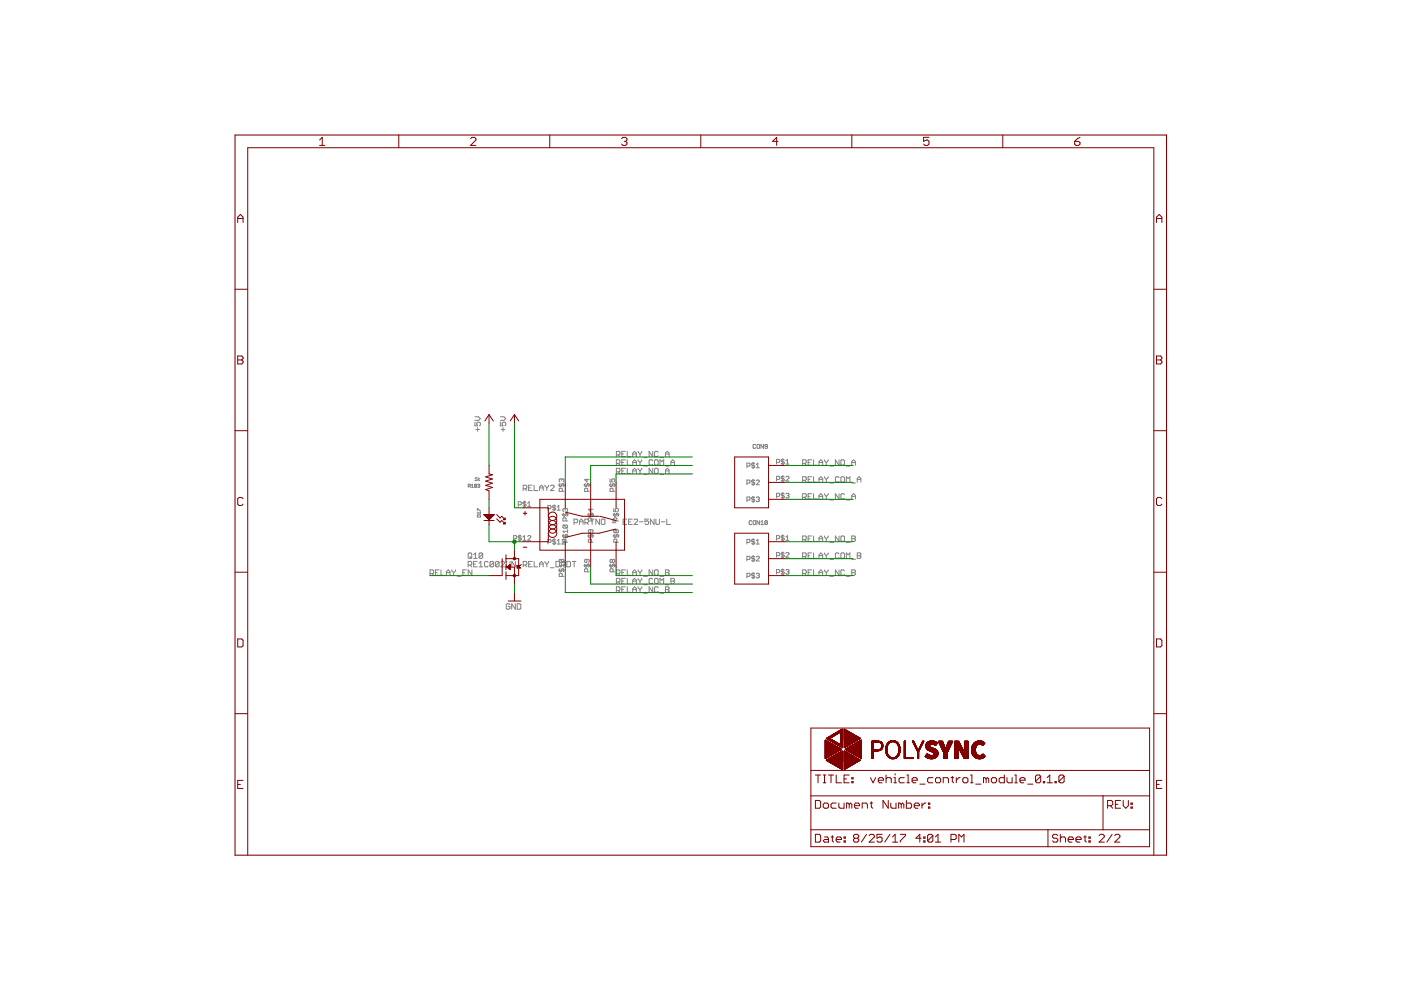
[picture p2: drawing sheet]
<svg xmlns="http://www.w3.org/2000/svg" width="420mm" height="297mm" viewBox="0 0 420 297" stroke-linecap="round" stroke-linejoin="round" font-family="sans-serif">
<g fill="none" stroke="#808080" stroke-width=".3">
<path d="M142.4 126.6v1h.8l-.2-.5 .2-.5h.6l.3 .2v.6l-.3 .2M142.4 124.9h1.1l.6 .6-.6 .5h-1.1M142.7 128.7h1.1M143.2 128.2v1.1M150.1 126.6v1h.8l-.3-.5 .3-.5h.5l.3 .2v.6l-.3 .2M150.1 124.9h1l.6 .6-.6 .5h-1M150.3 128.7h1.1M150.9 128.2v1.1M184.8 136.4h.9l.2-.3v-.5l-.2-.3h-.9v1.6M184.8 138.9h.9l.2-.3v-.5l-.2-.3h-.9v1.6M185.4 138.9l.5 .5M185.4 136.4l.5 .5"/>
<path d="M186.5 138.6h.5M186.5 136.1h.5M187.6 135.3h-1.1v1.6h1.1M187.6 137.8h-1.1v1.6h1.1M188.1 135.3v1.6h1.1M188.1 137.8v1.6h1.1M189.8 139.4v-1.1l.5-.5 .5 .5v1.1M189.8 138.6h1M189.8 136.9v-1.1l.5-.5 .5 .5v1.1M189.8 136.1h1M191.4 135.3v.3l.5 .5M191.4 137.8v.3l.5 .5"/>
<path d="M191.9 136.1v.8M191.9 138.6v.8M192.5 137.8v.3l-.6 .5M192.5 135.3v.3l-.6 .5M193 139.7h1.1M193 137.2h1.1M195.7 135.3v1.6l-1-1.6v1.6M195.7 138.1l-.2-.3h-.6l-.2 .3v1.1l.2 .2h.6l.2-.2M196.3 138.1l.3-.3h.5l.3 .3v1.1l-.3 .2h-.5l-.3-.2zM197.4 135.6l-.3-.3h-.5l-.3 .3v1l.3 .3h.5l.3-.3M197.9 139.4v-1.6l.6 .5 .5-.5v1.6M197.9 137.2h1.1"/>
<path d="M199.6 139.7h1.1M199.6 136.1h1.1M199.6 136.9v-1.1l.5-.5 .6 .5v1.1M201.2 138.6h1.1M201.2 139.4v-1.1l.6-.5 .5 .5v1.1M224 139.7h.7l.2-.7-.2-.2h-.7v1.4M225.9 138.6v1.8M226.3 139l-.7-.2-.2 .5 .7 .2 .2 .5-.2 .2-.7-.2M226.6 133.4l-.2-.2-.6 .2v.8l.2 .2 .6-.2M226.8 139.3l.5-.5v1.4M227 133.4l.2-.2 .6 .2v.8l-.2 .2-.6-.2zM229 133.2v1.2l-.8-1.2v1.2"/>
<path d="M230.1 133.8h-.5l-.2-.2 .2-.4 .5 .2v.8l-.1 .2-.6-.2M232.9 138.6h.7l.2-.2-.2-.7h-.7v1.4M234.7 137.5v1.8M235.2 137.9l-.2-.2-.7 .2 .2 .5 .7 .2-.2 .5-.7-.2M235.7 139.1h.9M235.7 138.2l.5-.5v1.4M240.7 138.9h.8l.3-.3v-.5l-.3-.3h-.8v1.6M241.3 138.9l.5 .5M242.4 138.6h.5M243.4 137.8h-1v1.6h1M244 137.8v1.6h1.1M245.6 138.6h1.1"/>
<path d="M245.6 139.4v-1.1l.6-.5 .5 .5v1.1M247.3 137.8v.3l.5 .5M247.8 138.6v.8M248.3 137.8v.3l-.5 .5M248.9 139.7h1.1M251.6 137.8v1.6l-1.1-1.6v1.6M252.4 137.8h.6l.3 .3v1.1l-.3 .2h-.6l-.2-.2v-1.1zM253.8 139.7h1.1M255.4 138.6h1.1M255.4 139.4v-1.1l.6-.5 .5 .5v1.1M140.4 145.8h.5l.2-.5-.7-.2v1M140.7 145.8l.4 .3"/>
<path d="M141.4 145.5l.3-.4v1M141.4 146.1h.6M142.5 143.4l.3-.3v.9M142.5 144h.6M142.9 145.3h-.6v.6M142.9 145.3v.6h-.6M142.9 145.3l-.6 .6M143.2 154.5l.7-.2 .2 .7h-.9zM143.2 153.1v-.6l.9 .6M143.2 145.3l.5-.2 .2 .2-.2 .3M143.4 143.1v.9M143.6 145.6h.1"/>
<path d="M143.7 145.6l.2 .2-.2 .3-.5-.2M143.9 143.4l-.5 .3 .5 .3M144.1 153.7h-.9l.3 .4M144.1 153.4v.7M155.4 151.3h.7l.3-.7-.3-.2h-.7v1.4M156.9 146.5h.8l.3-.3v-.5l-.3-.3h-.8v1.6M157.3 150.2v1.8M157.5 146.5l.5 .5M157.8 150.6l-.7-.2-.3 .5 .7 .2 .3 .5-.3 .2-.7-.2M158.2 151.8h1M158.2 150.9l.5-.5v1.4M158.5 146.2h.6"/>
<path d="M159.6 145.4h-1.1v1.6h1.1M160.2 145.4v1.6h1.1M161.8 147v-1l.6-.6 .5 .6v1M161.8 146.2h1.1M163.4 145.4l.6 .8M164 146.2v.8M164.3 152.4h.7l.2-.7-.2-.2h-.7v1.4M164.5 145.4l-.5 .8M165.1 145.7l.3-.3h.5l.3 .3v.3l-1.1 1h1.1M166.2 151.3v1.8M166.6 151.7l-.7-.2-.2 .5 .7 .2 .2 .5-.2 .2-.7-.2M167.1 152.9h.9"/>
<path d="M167.1 152l.5-.5v1.4M167.5 145.4h1.8M167.9 144.9l-.2 .3 .2 .7 .5-.3 .2-.7 .5 .3-.2 .7M168.4 143.8l-.2-.3-.5 .3 .2 .7M168.4 143.8l.2-.3 .5 .3-.2 .7M168.4 143.8v.2M168.6 154.3h1.9M168.6 147.3v-.7l-.2-.3-.7 .3v.7h1.4M169.1 153.8l-.3 .7 .5 .2 .2-.6 .5-.3 .2 .3-.2 .6M169.1 157.4l-.3 .7 .3 .2h.9M169.1 157.4h.9l.2 .2-.2 .7M169.1 157.4l.9 .9"/>
<path d="M169.5 152.7l-.2-.3-.5 .3 .3 .7M169.5 152.7l.3-.3 .4 .3-.2 .7M169.5 152.7v.2M169.8 156.1v-.7l-.7-.2-.3 .2v.7h1.4M170.2 158.8v.9M170.2 159.2h-1.4l.5 .5M172.1 156.7h.9l.2-.3v-.5l-.2-.3h-.9v1.6M173.8 157.2v-1.1l.5-.5 .6 .5v1.1M173.8 156.4h1.1M175.1 145.4h1.9M175.4 156.7h.8l.3-.3v-.5l-.3-.3h-.8v1.6M175.6 144.9l-.3 .3 .3 .7 .4-.3 .3-.7 .4 .3-.2 .7"/>
<path d="M176 156.7l.5 .5M176 143.5v1l-.7-.7h1.4M176.2 154.3h1.9M176.3 147.3v-.7l-.3-.3-.7 .3v.7h1.4M176.7 153.8l-.3 .7 .5 .2 .2-.6 .5-.3 .2 .3-.2 .6M177.1 155.6h1M177.1 158.8v.7l-.2 .2-.5-.2 .3-.7h.9l.2 .2-.2 .7M177.1 152.4v1l-.7-.7h1.4M177.4 156.1v-.7l-.7-.2-.3 .2v.7h1.4M177.6 155.6v1.6M179.8 155.6v1.6l-1.1-1.6v1.6M180.3 155.9l.3-.3h.5l.3 .3v1.1l-.3 .2h-.5l-.3-.2z"/>
<path d="M182.7 145.4h1.9M182.9 143.5v1h.7l-.2-.5 .2-.5 .7 .3-.2 .7M183.2 144.9l-.3 .3 .3 .7 .4-.3 .3-.7 .4 .3-.2 .7M183.6 156.7h1.1M183.6 156.1h1.1M183.8 154.3h1.9M183.9 147.3v-.7l-.3-.3-.7 .3v.7h1.4M184.1 152.4v1h.7l-.3-.5 .3-.5 .7 .3-.3 .7M184.3 153.8l-.2 .7 .4 .2 .3-.6 .4-.3 .3 .3-.3 .6M184.8 159l-.3-.2-.4 .2 .2 .7 .5-.2M184.8 159l.2-.2 .5 .2-.3 .7-.4-.2M184.8 159v.5"/>
<path d="M184.8 141.4h.9l.2-.2v-.6l-.2-.2h-.9v1.6M185 156.1v-.7l-.7-.2-.2 .2v.7h1.4M185.4 141.4l.5 .6M186.5 141.2h.5M186.9 156.4h.5M187.6 140.4h-1.1v1.6h1.1M188 155.6h-1.1v1.6h1.1M188.1 140.4v1.6h1.1M188.5 156.4h.6M189.6 155.6h-1.1v1.6h1.1M189.8 142v-1.1l.5-.5 .5 .5v1.1M189.8 141.2h1"/>
<path d="M190.1 155.9l.3-.3h.6l.2 .3v.2l-1.1 1.1h1.1M191.4 140.4v.2l.5 .6M191.8 156.4h1.1M191.9 141.2v.8M192.5 140.4v.2l-.6 .6M193 142.2h1.1M194.5 155.6h-1.1v.8l.8-.3 .3 .3v.6l-.3 .2h-.5l-.3-.2M195.7 140.4v1.6l-1-1.6v1.6M196.2 155.6v1.6l-1.1-1.6v1.6M196.3 140.6l.3-.2h.5l.3 .2v1.1l-.3 .3h-.5l-.3-.3zM196.7 155.6v1.4l.3 .2h.5l.3-.2v-1.4M197.9 142.2h1.1"/>
<path d="M198.3 156.4h1.1M199.6 142v-1.1l.5-.5 .6 .5v1.1M199.6 141.2h1.1M200 155.6v1.6h1.1M224 144.8h.7l.2-.7-.2-.2h-.7v1.4M224 149.9h.7l.2-.7-.2-.2h-.7v1.4M225.5 156.3l-.2-.2-.6 .2 .2 .9 .6-.2M225.9 143.7v1.8M225.9 148.7v1.9M226 156.1l.6 .2-.2 .9-.6-.2zM226.3 149.2l-.7-.2-.2 .4 .7 .3 .2 .4-.2 .3-.7-.3M226.3 144.1l-.7-.2-.2 .5 .7 .2 .2 .5-.2 .2-.7-.2"/>
<path d="M226.8 140.2h.9M226.8 144.1l.2-.2 .7 .2-.9 1.2h.9M226.8 149.2l.7-.2 .2 .2-.2 .5M227.3 149.7h.2M227.5 149.7l.2 .2-.2 .5-.7-.3M227.8 156.1v1.1l-.8-1.1v1.1M228.2 157.2h.8M228.2 156.5l.4-.4v1.1M230.1 156.3l-.1 .9-.6-.2M230.1 156.3l-.5-.2-.2 .9M230.1 156.3l-.7 .7M232.9 143.7h.7l.2-.2-.2-.7h-.7v1.4"/>
<path d="M232.9 148.8h.7l.2-.3-.2-.7h-.7v1.4M234.7 142.5v1.9M234.7 147.6v1.9M235.2 143l-.2-.2-.7 .2 .2 .5 .7 .2-.2 .5-.7-.3M235.2 148.1l-.2-.3-.7 .3 .2 .4 .7 .3-.2 .4-.7-.2M235.7 143l.2-.2 .7 .2-.9 1.2h.9M235.7 148.1l.7-.3 .2 .3-.2 .4M236.2 148.5h.2M236.4 148.5l.2 .3-.2 .4-.7-.2M240.7 144h.8l.3-.3v-.5l-.3-.3h-.8v1.6M240.7 149.1h.8l.3-.3v-.6l-.3-.2h-.8v1.6M241.3 144l.5 .5"/>
<path d="M241.3 149.1l.5 .5M242.4 143.7h.5M242.4 148.8h.5M243.4 142.9h-1v1.6h1M243.4 148h-1v1.6h1M244 142.9v1.6h1.1M244 148v1.6h1.1M245.6 143.7h1.1M245.6 148.8h1.1M245.6 144.5v-1.1l.6-.5 .5 .5v1.1M245.6 149.6v-1.1l.6-.5 .5 .5v1.1M247.3 142.9l.5 .8"/>
<path d="M247.3 148l.5 .8M247.8 143.7v.8M247.8 148.8v.8M248.3 142.9l-.5 .8M248.3 148l-.5 .8M248.9 149.9h1.1M248.9 144.8h1.1M251.6 143.2l-.2-.3h-.6l-.3 .3v1.1l.3 .2h.6l.2-.2M251.6 148v1.6l-1.1-1.6v1.6M252.2 143.2l.2-.3h.6l.3 .3v1.1l-.3 .2h-.6l-.2-.2zM253.3 148.2l-.3-.2h-.6l-.2 .2v1.1l.2 .3h.6l.3-.3M253.8 149.9h1.1"/>
<path d="M253.8 144.5v-1.6l.6 .5 .5-.5v1.6M255.4 148.8h1.1M255.4 144.8h1.1M255.4 149.6v-1.1l.6-.5 .5 .5v1.1M257.1 143.7h1.1M257.1 144.5v-1.1l.5-.5 .6 .5v1.1M129 171.9h.8l.2-.3v-.5l-.2-.3h-.8v1.6M129.5 171.9l.5 .5M130.6 171.6h.5M131.7 170.8h-1.1v1.6h1.1M132.2 170.8v1.6h1.1M133.9 171.6h1.1"/>
<path d="M133.9 172.4v-1l.5-.6 .6 .6v1M135.5 170.8v.3l.6 .5M136.1 171.6v.8M136.6 170.8v.3l-.5 .5M137.2 172.7h1M138.8 171.6h.5M139.9 170.8h-1.1v1.6h1.1M140.4 166l.3-.3h.5l.3 .3v1.1l-.3 .3h-.5l-.3-.3zM140.4 169.4h.8l.3-.3v-.5l-.3-.3h-.8v1.6M140.9 169.4l.6 .5M140.9 166.8l.6 .6M141.5 170.8v1.6l-1.1-1.6v1.6"/>
<path d="M142 169.1h.6M142 167.4h1.1M142 166.3l.6-.6v1.7M143.1 168.3h-1.1v1.6h1.1M143.7 169.9h1.1M143.7 168.8l.5-.5v1.6M144.8 166l-.3-.3h-.5l-.3 .3v1.1M144.8 166v1.1l-.3 .3h-.5l-.3-.3M144.8 166l-1.1 1.1M146.4 168.6l-.3-.3h-.5l-.3 .3v1l.3 .3h.5l.3-.3M148 168.6l-.2-.3h-.6l-.3 .3v1M148 168.6v1l-.2 .3h-.6l-.3-.3"/>
<path d="M148 168.6l-1.1 1M149.7 168.6l-.3-.3h-.5l-.3 .3v1M149.7 168.6v1l-.3 .3h-.5l-.3-.3M149.7 168.6l-1.1 1M150.2 168.6l.3-.3h.5l.3 .3v.2l-1.1 1.1h1.1M151.8 168.3v1.3l.3 .3h.6l.3-.3v-1.3M154 161.5h.7l.3-.7-.3-.3h-.7v1.4M154.6 168.3v1.6l-1.1-1.6v1.6M155.9 160.3v1.9M156.4 160.8l-.7-.3-.3 .5 .7 .2 .3 .5-.3 .2-.7-.2M156.8 161l.5-.5v1.4M156.8 161.9h1"/>
<path d="M156.9 169.4h.8l.3-.3v-.5l-.3-.3h-.8v1.6M157.5 169.4l.5 .5M158.2 160.8l.3-.3 .7 .3-1 1.1h1M158.5 169.1h.6M159.6 168.3h-1.1v1.6h1.1M160.2 168.3v1.6h1.1M161.8 169.1h1.1M161.8 169.9v-1.1l.6-.5 .5 .5v1.1M163.4 168.3v.3l.6 .5M164 169.1v.8M164.3 162.6h.7l.2-.7-.2-.2h-.7v1.4M164.5 168.3l-.5 .8"/>
<path d="M165.1 170.2h1.1M166.2 161.4v1.9M166.6 161.9l-.7-.2-.2 .4 .7 .3 .2 .4-.2 .3-.7-.3M167.1 162.1l.5-.4v1.4M167.1 163.1h.9M167.5 170.9h1.8M167.8 168.6v1l-.3 .3h-.8v-1.6l2.2 .3M167.9 170.5l-.2 .7 .5 .2 .2-.7 .5-.2 .2 .2-.2 .7M167.9 167.7l-.2 .7M167.9 167.7h1l.2 .2-.2 .7M167.9 167.7l1 .9M168.4 169.4h.8l.2-.3v-.5l-.2-.3h-.8v1.6"/>
<path d="M168.5 161.9l.3-.2 .7 .2-1 1.2h1M168.6 160.6h1.9M168.6 172.8v-.7l-.7-.2-.2 .2v.7h1.4M169.1 160.2l-.3 .7 .5 .2 .2-.7 .5-.2 .2 .2-.2 .7M169.1 169.1v.9M169.1 169.5h-1.4l.5 .5M169.8 162.5v-.7l-.3-.2-.7 .2v.7h1.4M170 168.3h.8l.3 .3v1l-.3 .3h-.8zM171.6 168.3h1.1M172.2 168.3v1.6M175.1 169.5h1.9M175.6 169.1l-.3 .2 .3 .7 .4-.2 .3-.7 .4 .2-.2 .7"/>
<path d="M176 167.7v.7l-.2 .2-.5-.2 .3-.7h.9l.2 .2-.2 .7M176.2 160.6h1.9M176.3 171.4v-.7l-.7-.2-.3 .2v.7h1.4M176.7 160.2l-.3 .7 .5 .2 .2-.7 .5-.2 .2 .2-.2 .7M177.4 162.5v-.7l-.3-.2-.7 .2v.7h1.4M182.7 169.5h1.9M183.2 169.1l-.3 .2 .3 .7 .4-.2 .3-.7 .4 .2-.2 .7M183.6 167.9l.3-.2 .4 .2-.2 .7-.5-.2M183.6 167.9l-.2-.2-.5 .2 .3 .7 .4-.2M183.6 167.9v.5M183.8 160.6h1.9M183.9 171.4v-.7l-.7-.2-.3 .2v.7h1.4"/>
<path d="M184.3 160.2l-.2 .7 .4 .2 .3-.7 .4-.2 .3 .2-.3 .7M184.8 171.9h.9l.2-.3v-.5l-.2-.3h-.9v1.6M184.8 174.5h.9l.2-.3v-.6l-.2-.2h-.9v1.6M184.8 177h.9l.2-.3v-.5l-.2-.3h-.9v1.6M185 162.5v-.7l-.2-.2-.7 .2v.7h1.4M185.4 174.5l.5 .5M185.4 171.9l.5 .5M185.4 177l.5 .5M186.5 171.6h.5M186.5 174.2h.5M186.5 176.7h.5M187.6 173.4h-1.1v1.6h1.1"/>
<path d="M187.6 170.8h-1.1v1.6h1.1M187.6 175.9h-1.1v1.6h1.1M188.1 173.4v1.6h1.1M188.1 170.8v1.6h1.1M188.1 175.9v1.6h1.1M189.8 177.5v-1.1l.5-.5 .5 .5v1.1M189.8 175v-1.1l.5-.5 .5 .5v1.1M189.8 171.6h1M189.8 174.2h1M189.8 172.4v-1l.5-.6 .5 .6v1M189.8 176.7h1M191.4 175.9v.3l.5 .5"/>
<path d="M191.4 173.4v.2l.5 .6M191.4 170.8v.3l.5 .5M191.9 171.6v.8M191.9 174.2v.8M191.9 176.7v.8M192.5 170.8l-.6 .8M192.5 173.4l-.6 .8M192.5 175.9l-.6 .8M193 172.7h1.1M193 175.3h1.1M193 177.8h1.1M195.7 173.6l-.2-.2h-.6l-.2 .2v1.1l.2 .3h.6l.2-.3"/>
<path d="M195.7 170.8v1.6l-1-1.6v1.6M195.7 175.9v1.6l-1-1.6v1.6M196.3 171.1l.3-.3h.5l.3 .3v1.1l-.3 .2h-.5l-.3-.2zM196.3 173.6l.3-.2h.5l.3 .2v1.1l-.3 .3h-.5l-.3-.3zM197.4 176.2l-.3-.3h-.5l-.3 .3v1l.3 .3h.5l.3-.3M197.9 175v-1.6l.6 .5 .5-.5v1.6M197.9 172.7h1.1M197.9 177.8h1.1M199.6 170.8h.8l.3 .3-.3 .5 .3 .6-.3 .2h-.8zM199.6 175.9h.8l.3 .3-.3 .5 .3 .5-.3 .3h-.8zM199.6 171.6h.8M199.6 175.3h1.1"/>
<path d="M199.6 176.7h.8M201.2 173.4h.8l.3 .2-.3 .6 .3 .5-.3 .3h-.8zM201.2 174.2h.8M224 162.6h.7l.2-.7-.2-.2h-.7v1.4M224 172.8h.7l.2-.7-.2-.3h-.7v1.4M224 167.7h.7l.2-.7-.2-.2h-.7v1.3M225.9 161.4v1.9M225.9 166.5v1.9M225.9 171.6v1.9M226.3 161.9l-.7-.2-.2 .4 .7 .3 .2 .4-.2 .3-.7-.3M226.3 172.1l-.7-.3-.2 .5 .7 .2 .2 .5-.2 .2-.7-.2M226.3 167l-.7-.2-.2 .4 .7 .2 .2 .5-.2 .2-.7-.2"/>
<path d="M226.8 163.1h.9M226.8 172.1l.7-.3 .2 .3-.2 .4M226.8 162.1l.5-.4v1.4M226.8 167l.2-.2 .7 .2-.9 1.1h.9M227.3 172.5h.2M227.5 172.5l.2 .3-.2 .4-.7-.2M232.9 161.5h.7l.2-.3-.2-.7h-.7v1.4M232.9 166.6h.7l.2-.3-.2-.7h-.7v1.4M232.9 171.6h.7l.2-.2-.2-.7h-.7v1.4M234.7 160.3v1.9M234.7 165.4v1.9M234.7 170.5v1.8"/>
<path d="M235.2 160.8l-.2-.3-.7 .3 .2 .4 .7 .3-.2 .4-.7-.2M235.2 170.9l-.2-.2-.7 .2 .2 .5 .7 .2-.2 .5-.7-.2M235.2 165.9l-.2-.3-.7 .3 .2 .4 .7 .3-.2 .4-.7-.2M235.7 161.9h.9M235.7 161l.5-.5v1.4M235.7 165.9l.2-.3 .7 .3-.9 1.1h.9M235.7 170.9l.7-.2 .2 .2-.2 .5M236.2 171.4h.2M236.4 171.4l.2 .2-.2 .5-.7-.2M240.7 166.8h.8l.3-.2v-.6l-.3-.3h-.8v1.7M240.7 161.8h.8l.3-.3v-.6l-.3-.2h-.8v1.6M240.7 171.9h.8l.3-.3v-.5l-.3-.3h-.8v1.6"/>
<path d="M241.3 166.8l.5 .6M241.3 161.8l.5 .5M241.3 171.9l.5 .5M242.4 161.5h.5M242.4 166.6h.5M242.4 171.6h.5M243.4 165.7h-1v1.7h1M243.4 160.7h-1v1.6h1M243.4 170.8h-1v1.6h1M244 165.7v1.7h1.1M244 160.7v1.6h1.1M244 170.8v1.6h1.1"/>
<path d="M245.6 161.5h1.1M245.6 162.3v-1.1l.6-.5 .5 .5v1.1M245.6 167.4v-1.1l.6-.6 .5 .6v1.1M245.6 172.4v-1l.6-.6 .5 .6v1M245.6 166.6h1.1M245.6 171.6h1.1M247.3 160.7l.5 .8M247.3 165.7l.5 .9M247.3 170.8l.5 .8M247.8 161.5v.8M247.8 166.6v.8M247.8 171.6v.8"/>
<path d="M248.3 165.7v.3l-.5 .6M248.3 160.7v.2l-.5 .6M248.3 170.8v.3l-.5 .5M248.9 162.6h1.1M248.9 167.6h1.1M248.9 172.7h1.1M251.6 166l-.2-.3h-.6l-.3 .3v1.1l.3 .3h.6l.2-.3M251.6 160.7v1.6l-1.1-1.6v1.6M251.6 170.8v1.6l-1.1-1.6v1.6M252.4 165.7h.6l.3 .3v1.1l-.3 .3h-.6l-.2-.3v-1.1zM252.4 160.7h.6l.3 .2v1.1l-.3 .3h-.6l-.2-.3v-1.1zM253.3 171.1l-.3-.3h-.6l-.2 .3v1.1l.2 .2h.6l.3-.2"/>
<path d="M253.8 162.6h1.1M253.8 172.7h1.1M253.8 167.4v-1.7l.6 .6 .5-.6v1.7M255.4 161.5h.9M255.4 160.7h.9l.2 .2-.2 .6 .2 .5-.2 .3h-.9zM255.4 167.6h1.1M255.4 171.6h.9M255.4 170.8h.9l.2 .3-.2 .5 .2 .6-.2 .2h-.9zM257.1 165.7h.8l.3 .3-.3 .6 .3 .5-.3 .3h-.8zM257.1 166.6h.8M152.9 181.3l-.3-.3h-.5l-.3 .3v1l.3 .3h.5l.3-.3v-.5h-.5M154.6 181v1.6l-1.1-1.6v1.6"/>
<path d="M155.1 181h.8l.3 .3v1l-.3 .3h-.8z"/>
</g>
<g fill="none" stroke="#800000" stroke-width=".3">
<path d="M95.8 42l.8-.8v2.4M95.8 43.6h1.7M119.6 40.5v3.8M141.1 41.6l.4-.4h.8l.4 .4v.4l-1.6 1.6h1.6M164.9 40.5v3.8M186.4 41.6l.4-.4h.8l.4 .4v.4l-.4 .4M187.2 42.4h.4M187.6 42.4l.4 .4v.4l-.4 .4h-.8l-.4-.4M210.2 40.5v3.8M233.3 42.4h-1.6l1.2-1.2v2.4M255.5 40.5v3.8M278.6 41.2h-1.6v1.2l1.2-.4 .4 .4v.8l-.4 .4h-.8l-.4-.4"/>
<path d="M300.7 40.5v3.8M322.3 42.4h1.2l.4 .4v.4l-.4 .4h-.8l-.4-.4zM323.9 41.2l-.8 .4-.8 .8M71.3 66.7v-1.6l.8-.8 .8 .8v1.6M71.3 65.5h1.6M346.8 65.5h1.6M346.8 66.7v-1.6l.8-.8 .8 .8v1.6M70.5 86.7h3.8M346 86.7h3.8M71.3 106.7h1.2l.4 .4v.4l-.4 .4 .4 .4v.4l-.4 .4h-1.2zM71.3 107.9h1.2M346.8 106.7h1.2l.4 .4v.4l-.4 .4 .4 .4v.4l-.4 .4h-1.2z"/>
<path d="M346.8 107.9h1.2M70.5 129.1h3.8M146.7 124.3v2.5M146.7 139.5v2.5l1 .3-2.1 .6 2.1 .7-2.1 .6 2.1 .6-2.1 .7 2.1 .6-2.1 .6 1.1 .4v2.6M146.7 124.3l1.2 1.9M146.7 124.3l-1.3 1.9M154.3 124.3v2.5M154.3 124.3l1.3 1.9M154.3 124.3l-1.3 1.9M220.3 137h10.2v15.2h-10.2zM230.5 139.5h5.1M346 129.1h3.8"/>
<path d="M72.9 149.5l-.4-.4h-.8l-.4 .4v1.6l.4 .4h.8l.4-.4M145.1 156h3.1M145.1 154.2h3.1l-1.5 1.6zM145.2 154.3h2.9M145.5 154.6h2.4M145.7 154.8h2M145.9 155h1.5M146.1 155.2h1.1M146.3 155.4h.7M146.6 155.7h.2M146.7 152.2v5.1M148.9 154.2l1.1 1.1 .5-.6 1 1.1"/>
<path d="M148.9 155.5l1.1 1 .5-.5 1 1M151 155.8l.5-.5v.5zM151 157l.5-.5v.5zM156.8 152.2h7.6v2.5M156.9 153.9h1.1M157.5 153.3v1.1M161.9 149.7h25.4v15.2h-25.4zM164.4 159.8v2.6h-7.6M169.5 144.6v7.6M169.5 153.5l5.1 1.2h5.1M177.1 144.6v10.1M177.1 159.8v10.2"/>
<path d="M179.9 154.7l4.9 1.3M184.8 144.6v7.6M184.8 158.6l-5.1 1.2h-5.1l-5.1 1.3M220.3 159.8h10.2v15.3h-10.2zM230.5 149.7h5.1M230.5 144.6h5.1M348.4 149.5l-.4-.4h-.8l-.4 .4v1.6l.4 .4h.8l.4-.4M70.5 171.5h3.8M146.7 172.5h3.8M150.6 167.4v5.1M151.7 167.4h3.9v5.1h-3.9M151.7 166.3v2.3"/>
<path d="M151.7 169.2v1.6M151.7 171.4v2.3M151.7 170h2.6v5.1M152.1 170.1h.9M152.2 169.8h.8M152.3 170.2h.7M152.4 169.7h.6M152.5 170.3h.5M152.5 169.6h.5M152.6 170.5h.4M152.7 169.5h.3M152.8 170.6h.2"/>
<path d="M152.8 169.4h.2M153 170.7h.1M153 169.2h.1M153 169.2l-1 .8 1 .8M153 169.2v1.6M154.3 164.9v2.5M154.3 177.6v2.5M155.1 170.2h.9M155.2 170.1h.8M155.2 170h.7M155.3 169.8h.5M155.4 169.7h.3"/>
<path d="M155.5 169.6h.1M155.6 169.5l.5 .7h-1.1zM156.3 169.2l-.2 .3h-1.1l-.2 .2M156.9 164h1.1M169.5 162.4v7.6M184.8 162.4v7.6M230.5 172.5h5.1M230.5 167.4h5.1M230.5 162.4h5.1M346 171.5h3.8M71.3 191.5h1.2l.4 .4v1.6l-.4 .4h-1.2zM152.4 180.1h3.8"/>
<path d="M346.8 191.5h1.2l.4 .4v1.6l-.4 .4h-1.2zM70.5 213.9h3.8M243.2 218.2h101.6v35.6h-101.6zM346 213.9h3.8M71.3 235.1h.8M72.9 233.9h-1.6v2.4h1.6M243.2 238.5h101.6M243.2 230.9h101.6M244.5 239.9h1.2l.4 .4v1.6l-.4 .4h-1.2zM244.5 232.3h1.6M245.3 232.3v2.3M246.9 232.3h.8"/>
<path d="M246.9 234.6h.8M247.3 232.3v2.3M248.5 232.3h1.5M249.2 232.3v2.3M250.8 232.3v2.3h1.5M253.1 233.5h.8M254.7 232.3h-1.6v2.3h1.6M255.5 233.1h.3v.4h-.3zM255.5 234.3h.3v.3h-.3zM261 233.1l.8 1.5 .8-1.5M263.4 233.9h1.5v-.4l-.3-.4h-.8l-.4 .4v.8l.4 .3h.8M265.7 233.5l.4-.4h.8l.4 .4v1.1"/>
<path d="M265.7 232.3v2.3M266.4 239.9v2.4l-1.6-2.4v2.4M268.1 233.1h.4v1.5M268.1 234.6h.8M268.5 231.9v.4M271.2 233.1h-1.2l-.4 .4v.8l.4 .3h1.2M271.8 239.9v2.4h1.2l.4-.4v-.8l-.4-.4h-1.2M272 232.3h.4v2.3M272 234.6h.8M273.5 233.9h1.6v-.4l-.4-.4h-.8l-.4 .4v.8l.4 .3h.8M275.9 235h1.5M279.8 233.1h-1.2l-.4 .4v.8l.4 .3h1.2"/>
<path d="M280.5 233.5l.4-.4h.8l.4 .4v.8l-.4 .3h-.8l-.4-.3zM282.9 234.6v-1.5h1.2l.3 .4v1.1M285.2 233.1h.8M285.6 232.7v1.6l.4 .3M286.8 233.1v1.5M288 233.1h-.5l-.7 .8M288.7 233.5l.4-.4h.8l.4 .4v.8l-.4 .3h-.8l-.4-.3zM291.1 232.3h.4v2.3M291.1 234.6h.7M292.6 235h1.6M295.7 233.5l-.3-.4h-.4v1.5M295.7 233.5v1.1"/>
<path d="M295.7 233.5l.4-.4 .4 .4v1.1M297.3 233.5l.4-.4h.8l.4 .4v.8l-.4 .3h-.8l-.4-.3zM301.2 232.3v2.3h-1.2l-.4-.3v-.8l.4-.4h1.2M302 233.1v1.2l.4 .3h1.1v-1.5M304.3 232.3h.4v2.3M304.3 234.6h.8M305.9 233.9h1.5v-.4l-.4-.4h-.7l-.4 .4v.8l.4 .3h.7M308.2 235h1.6M312.1 232.7l-.4-.4h-.8l-.3 .4v1.6M312.1 232.7v1.6l-.4 .3h-.8l-.3-.3M312.1 232.7l-1.5 1.6M312.9 234.3h.4v.3h-.4z"/>
<path d="M314 234.6h1.6M314 233.1l.8-.8v2.3M316.4 234.3h.4v.3h-.4zM319.1 232.7l-.4-.4h-.7l-.4 .4v1.6M319.1 232.7v1.6l-.4 .3h-.7l-.4-.3M319.1 232.7l-1.5 1.6M330.8 238.5v10.2M336.1 239.9h-1.6v2.4h1.6M336.8 239.9v1.6l.8 .8 .8-.8v-1.6M346.8 235.1h.8M348.4 233.9h-1.6v2.4h1.6M74.3 256.3v-212h271.7v212"/>
<path d="M243.2 248.7h101.6M244.5 250.1h1.2l.4 .4v1.5l-.4 .4h-1.2zM246.9 241.1l.4-.4h.8l.4 .4v.8l-.4 .4h-.8l-.4-.4zM247.3 250.9h.8l.4 .3v1.2h-1.2l-.4-.4 .4-.4h1.2M249.2 250.9h.8M249.6 250.5v1.5l.4 .4M250.8 251.6h1.5v-.4l-.4-.3h-.7l-.4 .3v.8l.4 .4h.7M250.8 240.7h-1.2l-.4 .4v.8l.4 .4h1.2M251.6 240.7v1.2l.3 .4h1.2v-1.6M253.1 252h.4v.4h-.4zM253.1 250.9h.4v.3h-.4zM254.7 241.1l.4-.4 .4 .4v1.2"/>
<path d="M254.7 241.1l-.4-.4h-.4v1.6M254.7 241.1v1.2M256.2 241.5h1.6v-.4l-.4-.4h-.8l-.4 .4v.8l.4 .4h.8M256.4 251.2l-.4 .4v.4l.4 .4h.8l.3-.4v-.4l-.3-.4M256.4 251.2l-.4-.3v-.4l.4-.4h.8l.3 .4v.4l-.3 .3M256.4 251.2h.8M258.6 242.3v-1.6h1.2l.3 .4v1.2M259.9 250.1l-1.6 2.3M260.6 250.5l.4-.4h.8l.4 .4v.4l-1.6 1.5h1.6M260.9 240.7h.8M261.3 240.3v1.6l.4 .4M264.5 250.1h-1.5v1.1l.8-.3h.4l.3 .3v.8l-.3 .4h-.8l-.4-.4"/>
<path d="M266.9 250.1l-1.6 2.3M267.1 240.7v1.2l.4 .4h1.2v-1.6M267.7 252.4h1.5M267.7 250.9l.8-.8v2.3M270 250.1h1.6v.4l-1.6 1.5v.4M270.3 241.1l-.4-.4h-.4v1.6M270.3 241.1v1.2M270.3 241.1l.4-.4 .4 .4v1.2M274.2 241.5h1.5v-.4l-.4-.4h-.7l-.4 .4v.8l.4 .4h.7M276.2 251.2h-1.5l1.1-1.1v2.3M276.5 240.7v1.6M277 252h.4v.4h-.4z"/>
<path d="M277 250.9h.4v.3h-.4zM277.7 240.7h-.4l-.8 .8M278.4 241.9h.4v.4h-.4zM278.4 240.7h.4v.4h-.4zM279.8 250.5v1.5l-.4 .4h-.8l-.4-.4M279.8 250.5l-.4-.4h-.8l-.4 .4v1.5M279.8 250.5l-1.6 1.5M280.5 252.4h1.6M280.5 250.9l.8-.8v2.3M285.2 251.6h1.2l.4-.4v-.7l-.4-.4h-1.2v2.3M287.5 252.4v-2.3l.8 .8 .8-.8v2.3M314.3 248.7v5.1"/>
<path d="M317.2 250.5l-.4-.4h-.8l-.3 .4v.4l.3 .3h.8l.4 .4v.4l-.4 .4h-.8l-.3-.4M318 251.2l.4-.3h.8l.4 .3v1.2M318 250.1v2.3M320.3 251.6h1.6v-.4l-.4-.3h-.8l-.4 .3v.8l.4 .4h.8M322.7 251.6h1.5v-.4l-.4-.3h-.7l-.4 .3v.8l.4 .4h.7M325 250.9h.8M325.4 250.5v1.5l.4 .4M326.6 252h.4v.4h-.4zM326.6 250.9h.4v.3h-.4zM329.6 250.5l.4-.4h.8l.4 .4v.4l-1.6 1.5h1.6M332.2 241.5h1.1l.4-.4v-.8l-.4-.4h-1.1v2.4M333 241.5l.7 .8"/>
<path d="M333.5 250.1l-1.5 2.3M334.3 250.5l.4-.4h.8l.4 .4v.4l-1.6 1.5h1.6M334.5 241.1h.8M339.2 241.9h.4v.4h-.4zM339.2 240.7h.4v.4h-.4z"/>
<circle cx="165.7" cy="156" r="1.27"/>
<circle cx="165.7" cy="154.7" r="1.27"/>
<circle cx="165.7" cy="159.8" r="1.27"/>
<circle cx="165.7" cy="158.6" r="1.27"/>
<circle cx="165.7" cy="157.3" r="1.27"/>
</g>
<g fill="#800000" stroke="#800000" stroke-width=".3">
<circle cx="154.3" cy="172.5" r=".36"/>
<circle cx="154.3" cy="167.4" r=".36"/>
</g>
<g fill="#800000" stroke="#800000" stroke-width=".3">
<path d="M252.5 230.5l.1 .1z"/>
<path d="M253.2 230.5l.2 .1z"/>
<path d="M252.4 230.5l.2 .1z"/>
<path d="M252.4 230.5h.2z"/>
<path d="M253.2 230.5h.2z"/>
<path d="M252.3 230.5h.3z"/>
<path d="M253.2 230.5h.3z"/>
<path d="M252.2 230.4l.4 .1z"/>
<path d="M253.2 230.4l.4 .1z"/>
<path d="M252.2 230.4h.4z"/>
<path d="M253.2 230.4h.4z"/>
<path d="M253.2 230.4h.5z"/>
<path d="M252.1 230.4h.5z"/>
<path d="M252.1 230.3l.5 .1z"/>
<path d="M253.2 230.3l.5 .1z"/>
<path d="M252 230.3h.6z"/>
<path d="M253.2 230.3h.6z"/>
<path d="M251.9 230.3h.7z"/>
<path d="M253.2 230.3h.7z"/>
<path d="M251.9 230.2l.7 .1z"/>
<path d="M253.2 230.2l.7 .1z"/>
<path d="M251.8 230.2l.8 .1z"/>
<path d="M253.2 230.2l.8 .1z"/>
<path d="M251.8 230.2h.8z"/>
<path d="M253.2 230.2h.8z"/>
<path d="M251.8 230.1l.8 .1z"/>
<path d="M253.2 230.1l.8 .1z"/>
<path d="M251.7 230.1l.9 .1z"/>
<path d="M253.2 230.1l.9 .1z"/>
<path d="M251.7 230.1h.9z"/>
<path d="M253.2 230.1h.9z"/>
<path d="M251.6 230.1h1z"/>
<path d="M253.2 230.1h1z"/>
<path d="M251.6 230l1 .1z"/>
<path d="M253.2 230l1.1 .1z"/>
<path d="M251.5 230l1.1 .1z"/>
<path d="M251.5 230h1.1z"/>
<path d="M253.2 230h1.1z"/>
<path d="M251.4 230h1.2z"/>
<path d="M253.2 230h1.2z"/>
<path d="M251.4 229.9l1.2 .1z"/>
<path d="M253.2 229.9l1.2 .1z"/>
<path d="M251.3 229.9h1.3z"/>
<path d="M253.2 229.9h1.3z"/>
<path d="M253.2 229.9h1.4z"/>
<path d="M251.2 229.8l1.4 .1z"/>
<path d="M253.2 229.8l1.4 .1z"/>
<path d="M251.1 229.8h1.5z"/>
<path d="M253.2 229.8h1.5z"/>
<path d="M251 229.7l1.6 .1z"/>
<path d="M253.2 229.7l1.6 .1z"/>
<path d="M251 229.7h1.6z"/>
<path d="M253.2 229.7h1.6z"/>
<path d="M250.9 229.7h1.7z"/>
<path d="M253.2 229.7h1.7z"/>
<path d="M250.9 229.6l1.7 .1z"/>
<path d="M253.2 229.6l1.7 .1z"/>
<path d="M250.8 229.6l1.8 .1z"/>
<path d="M253.2 229.6l1.8 .1z"/>
<path d="M250.8 229.6h1.8z"/>
<path d="M253.2 229.6h1.8z"/>
<path d="M250.7 229.6h1.9z"/>
<path d="M253.2 229.6h1.9z"/>
<path d="M250.7 229.5l1.9 .1z"/>
<path d="M253.2 229.5l1.9 .1z"/>
<path d="M250.6 229.5h2z"/>
<path d="M253.2 229.5h2z"/>
<path d="M250.5 229.5h2.1z"/>
<path d="M250.5 229.4l2.1 .1z"/>
<path d="M253.2 229.4l2.1 .1z"/>
<path d="M250.5 229.4h2.1z"/>
<path d="M253.2 229.4h2.1z"/>
<path d="M250.4 229.4h2.2z"/>
<path d="M253.2 229.4h2.2z"/>
<path d="M250.4 229.3l2.2 .1z"/>
<path d="M253.2 229.3l2.2 .1z"/>
<path d="M250.3 229.3l2.3 .1z"/>
<path d="M253.2 229.3l2.3 .1z"/>
<path d="M250.3 229.3h2.3z"/>
<path d="M253.2 229.3h2.3z"/>
<path d="M250.2 229.3h2.4z"/>
<path d="M253.2 229.3h2.4z"/>
<path d="M250.2 229.2l2.4 .1z"/>
<path d="M253.2 229.2l2.4 .1z"/>
<path d="M250.1 229.2l2.5 .1z"/>
<path d="M253.2 229.2l2.5 .1z"/>
<path d="M250.1 229.2h2.5z"/>
<path d="M253.2 229.2h2.5z"/>
<path d="M250 229.2h2.6z"/>
<path d="M250 229.1l2.6 .1z"/>
<path d="M253.2 229.1l2.6 .1z"/>
<path d="M249.9 229.1l2.7 .1z"/>
<path d="M249.9 229.1h2.7z"/>
<path d="M253.2 229.1h2.7z"/>
<path d="M249.8 229l2.8 .1z"/>
<path d="M253.2 229l2.7 .1z"/>
<path d="M249.8 229h2.8z"/>
<path d="M253.2 229h2.8z"/>
<path d="M249.7 229h2.9z"/>
<path d="M253.2 229h2.9z"/>
<path d="M249.6 228.9l3 .1z"/>
<path d="M253.2 228.9l3 .1z"/>
<path d="M249.6 228.9h3z"/>
<path d="M253.2 228.9h3z"/>
<path d="M249.5 228.9h3.1z"/>
<path d="M253.2 228.9h3.1z"/>
<path d="M249.5 228.8l3.1 .1z"/>
<path d="M253.2 228.8l3.1 .1z"/>
<path d="M249.4 228.8l3.2 .1z"/>
<path d="M249.4 228.8h3.2z"/>
<path d="M253.2 228.8h3.2z"/>
<path d="M249.3 228.7l3.3 .1z"/>
<path d="M253.2 228.7l3.3 .1z"/>
<path d="M249.2 228.7h3.4z"/>
<path d="M253.2 228.7h3.3z"/>
<path d="M253.2 228.7h3.4z"/>
<path d="M249.1 228.6l3.5 .1z"/>
<path d="M253.2 228.6l3.4 .1z"/>
<path d="M253.2 228.6l3.5 .1z"/>
<path d="M249 228.6h3.6z"/>
<path d="M253.2 228.6h3.5z"/>
<path d="M253.2 228.6h3.6z"/>
<path d="M248.9 228.5l3.7 .1z"/>
<path d="M253.2 228.5l3.6 .1z"/>
<path d="M248.9 228.5h3.7z"/>
<path d="M253.2 228.5h3.7z"/>
<path d="M248.8 228.5h3.8z"/>
<path d="M253.2 228.5h3.8z"/>
<path d="M248.8 228.4l3.8 .1z"/>
<path d="M253.2 228.4l3.8 .1z"/>
<path d="M248.7 228.4h3.9z"/>
<path d="M253.2 228.4h3.8z"/>
<path d="M248.6 228.4h4z"/>
<path d="M253.2 228.4h3.9z"/>
<path d="M248.6 228.3l4 .1z"/>
<path d="M253.2 228.3l3.9 .1z"/>
<path d="M253.2 228.3l4 .1z"/>
<path d="M248.5 228.3h4.1z"/>
<path d="M253.2 228.3h4z"/>
<path d="M253.2 228.3h4.1z"/>
<path d="M248.5 228.2l4.1 .1z"/>
<path d="M253.2 228.2l4.1 .1z"/>
<path d="M248.4 228.2l4.2 .1z"/>
<path d="M248.3 228.2h4.3z"/>
<path d="M253.2 228.2h4.2z"/>
<path d="M253.2 228.2h4.3z"/>
<path d="M248.3 228.1l4.3 .1z"/>
<path d="M253.2 228.1l4.3 .1z"/>
<path d="M248.2 228.1l4.4 .1z"/>
<path d="M248.2 228.1h4.4z"/>
<path d="M253.2 228.1h4.4z"/>
<path d="M248.1 228.1h4.5z"/>
<path d="M248.1 228l4.5 .1z"/>
<path d="M253.2 228l4.4 .1z"/>
<path d="M248 228h4.6z"/>
<path d="M253.2 228h4.5z"/>
<path d="M247.9 228h4.7z"/>
<path d="M253.2 228h4.6z"/>
<path d="M247.9 227.9l4.7 .1z"/>
<path d="M253.2 227.9l4.6 .1z"/>
<path d="M253.2 227.9l4.7 .1z"/>
<path d="M247.8 227.9h4.8z"/>
<path d="M253.2 227.9h4.7z"/>
<path d="M253.2 227.9h4.8z"/>
<path d="M247.8 227.8l4.8 .1z"/>
<path d="M253.2 227.8l4.8 .1z"/>
<path d="M247.9 227.8h4.7z"/>
<path d="M253.2 227.8h4.8z"/>
<path d="M253.2 227.8h4.7z"/>
<path d="M248 227.7l4.6 .1z"/>
<path d="M253.2 227.7l4.6 .1z"/>
<path d="M248.1 227.7h4.5z"/>
<path d="M253.2 227.7h4.6z"/>
<path d="M253.2 227.7h4.5z"/>
<path d="M248.1 227.6l4.5 .1z"/>
<path d="M253.2 227.6l4.5 .1z"/>
<path d="M248.2 227.6h4.4z"/>
<path d="M253.2 227.6h4.4z"/>
<path d="M248.3 227.6h4.3z"/>
<path d="M253.2 227.6h4.3z"/>
<path d="M248.3 227.5l4.3 .1z"/>
<path d="M253.2 227.5l4.3 .1z"/>
<path d="M248.4 227.5h4.2z"/>
<path d="M253.2 227.5h4.3z"/>
<path d="M253.2 227.5h4.2z"/>
<path d="M248.5 227.5h4.1z"/>
<path d="M248.5 227.4l4.1 .1z"/>
<path d="M253.2 227.4l4.1 .1z"/>
<path d="M267.5 227.4l.6 .1z"/>
<path d="M279 227.4l.7 .1z"/>
<path d="M293.5 227.4l.6 .1z"/>
<path d="M248.6 227.4h4z"/>
<path d="M253.2 227.4h4z"/>
<path d="M267.3 227.4h.9z"/>
<path d="M278.8 227.4h1.1z"/>
<path d="M293.3 227.4h1z"/>
<path d="M267.2 227.4h1.1z"/>
<path d="M278.7 227.4h1.3z"/>
<path d="M293.2 227.4h1.2z"/>
<path d="M248.7 227.3l3.9 .1z"/>
<path d="M253.2 227.3l4 .1z"/>
<path d="M261.5 227.3l.3 .1z"/>
<path d="M267.1 227.3l1.3 .1z"/>
<path d="M271.2 227.3l2.7 .1z"/>
<path d="M275.2 227.3l.3 .1z"/>
<path d="M278.6 227.3l1.5 .1z"/>
<path d="M283 227.3l1.1 .1z"/>
<path d="M286.3 227.3l1.1 .1z"/>
<path d="M289.2 227.3l1.1 .1z"/>
<path d="M293.1 227.3l1.4 .1z"/>
<path d="M247.5 227.3l.1 .1z"/>
<path d="M253.2 227.3l3.9 .1z"/>
<path d="M267.1 227.3l1.4 .1z"/>
<path d="M278.5 227.3l1.7 .1z"/>
<path d="M289.1 227.3l1.2 .1z"/>
<path d="M293 227.3l1.6 .1z"/>
<path d="M247.5 227.3h.1z"/>
<path d="M248.8 227.3h3.8z"/>
<path d="M253.2 227.3h3.9z"/>
<path d="M261.5 227.3h.3z"/>
<path d="M267 227.3h1.6z"/>
<path d="M271.2 227.3h2.7z"/>
<path d="M275.2 227.3h.3z"/>
<path d="M278.4 227.3h1.8z"/>
<path d="M283 227.3h1.1z"/>
<path d="M286.3 227.3h1.1z"/>
<path d="M289.1 227.3h1.2z"/>
<path d="M292.9 227.3h1.7z"/>
<path d="M247.5 227.2l.2 .1z"/>
<path d="M248.8 227.2l3.8 .1z"/>
<path d="M253.2 227.2l3.8 .1z"/>
<path d="M258.1 227.2l.2 .1z"/>
<path d="M261.5 227.2l.3 .1z"/>
<path d="M267 227.2l1.6 .1z"/>
<path d="M271.2 227.2l2.7 .1z"/>
<path d="M275.2 227.2l.3 .1z"/>
<path d="M278.4 227.2l1.9 .1z"/>
<path d="M283 227.2l1.1 .1z"/>
<path d="M286.3 227.2l1.1 .1z"/>
<path d="M289.1 227.2l1.2 .1z"/>
<path d="M292.8 227.2l1.9 .1z"/>
<path d="M247.5 227.2l.3 .1z"/>
<path d="M248.9 227.2l3.7 .1z"/>
<path d="M266.9 227.2l1.7 .1z"/>
<path d="M278.3 227.2l2.1 .1z"/>
<path d="M247.5 227.2h.3z"/>
<path d="M248.9 227.2h3.7z"/>
<path d="M253.2 227.2h3.7z"/>
<path d="M258.1 227.2h.2z"/>
<path d="M261.5 227.2h.3z"/>
<path d="M266.8 227.2h1.9z"/>
<path d="M271.2 227.2h2.7z"/>
<path d="M275.2 227.2h.3z"/>
<path d="M278.2 227.2h2.2z"/>
<path d="M283 227.2h1.1z"/>
<path d="M286.3 227.2h1.1z"/>
<path d="M289.1 227.2h1.2z"/>
<path d="M292.7 227.2h2.1z"/>
<path d="M258 227.2h.3z"/>
<path d="M266.8 227.2h2z"/>
<path d="M247.5 227.2h.4z"/>
<path d="M249 227.2h3.6z"/>
<path d="M266.7 227.2h2.1z"/>
<path d="M278.1 227.2h2.4z"/>
<path d="M289.1 227.2h1.3z"/>
<path d="M292.6 227.2h2.3z"/>
<path d="M247.5 227.1l.4 .1z"/>
<path d="M249 227.1l3.6 .1z"/>
<path d="M253.2 227.1l3.6 .1z"/>
<path d="M257.9 227.1l.4 .1z"/>
<path d="M261.5 227.1l.3 .1z"/>
<path d="M266.7 227.1l2.1 .1z"/>
<path d="M271.2 227.1l2.7 .1z"/>
<path d="M275.2 227.1l.3 .1z"/>
<path d="M278 227.1l2.5 .1z"/>
<path d="M283 227.1l1.1 .1z"/>
<path d="M286.3 227.1l1.1 .1z"/>
<path d="M289.1 227.1l1.3 .1z"/>
<path d="M292.5 227.1l2.4 .1z"/>
<path d="M247.5 227.1h.4z"/>
<path d="M249 227.1h3.6z"/>
<path d="M253.2 227.1h3.6z"/>
<path d="M257.9 227.1h.4z"/>
<path d="M261.5 227.1h.3z"/>
<path d="M266.7 227.1h.9z"/>
<path d="M267.9 227.1h1z"/>
<path d="M271.2 227.1h2.7z"/>
<path d="M275.2 227.1h.3z"/>
<path d="M278 227.1h2.6z"/>
<path d="M283 227.1h1.1z"/>
<path d="M286.3 227.1h1.1z"/>
<path d="M289 227.1h1.3z"/>
<path d="M292.5 227.1h2.5z"/>
<path d="M247.5 227.1h.5z"/>
<path d="M249.1 227.1h3.5z"/>
<path d="M253.2 227.1h3.5z"/>
<path d="M266.6 227.1h.8z"/>
<path d="M268.1 227.1h.8z"/>
<path d="M247.5 227.1h.6z"/>
<path d="M249.2 227.1h3.4z"/>
<path d="M257.8 227.1h.5z"/>
<path d="M266.6 227.1h.7z"/>
<path d="M268.2 227.1h.8z"/>
<path d="M277.9 227.1h2.7z"/>
<path d="M292.4 227.1h2.6z"/>
<path d="M247.5 227l.6 .1z"/>
<path d="M249.2 227l3.4 .1z"/>
<path d="M253.2 227l3.4 .1z"/>
<path d="M257.7 227l.6 .1z"/>
<path d="M261.5 227l.3 .1z"/>
<path d="M266.6 227l.7 .1z"/>
<path d="M268.3 227l.7 .1z"/>
<path d="M271.2 227l.3 .1z"/>
<path d="M275.2 227l.3 .1z"/>
<path d="M277.9 227l2.8 .1z"/>
<path d="M283 227l1.1 .1z"/>
<path d="M286.3 227l1.1 .1z"/>
<path d="M289 227l1.3 .1z"/>
<path d="M292.4 227l2.7 .1z"/>
<path d="M247.5 227h.7z"/>
<path d="M249.2 227h3.4z"/>
<path d="M253.2 227h3.4z"/>
<path d="M257.7 227h.6z"/>
<path d="M261.5 227h.3z"/>
<path d="M266.5 227h.7z"/>
<path d="M268.4 227h.6z"/>
<path d="M271.2 227h.3z"/>
<path d="M275.2 227h.3z"/>
<path d="M277.8 227h2.9z"/>
<path d="M283 227h1.1z"/>
<path d="M286.3 227h1.1z"/>
<path d="M289 227h1.3z"/>
<path d="M292.4 227h2.7z"/>
<path d="M249.3 227h3.3z"/>
<path d="M266.5 227h.6z"/>
<path d="M277.8 227h3z"/>
<path d="M292.3 227h2.8z"/>
<path d="M247.5 226.9l.7 .1z"/>
<path d="M249.3 226.9l3.3 .1z"/>
<path d="M253.2 226.9l3.3 .1z"/>
<path d="M257.6 226.9l.7 .1z"/>
<path d="M261.5 226.9l.3 .1z"/>
<path d="M266.5 226.9l.6 .1z"/>
<path d="M268.5 226.9l.6 .1z"/>
<path d="M271.2 226.9l.3 .1z"/>
<path d="M275.2 226.9l.3 .1z"/>
<path d="M277.7 226.9l3.1 .1z"/>
<path d="M283 226.9l1.1 .1z"/>
<path d="M286.3 226.9l1.1 .1z"/>
<path d="M288.9 226.9l1.4 .1z"/>
<path d="M292.3 226.9l2.8 .1z"/>
<path d="M247.5 226.9l.8 .1z"/>
<path d="M249.4 226.9l3.2 .1z"/>
<path d="M253.2 226.9l3.2 .1z"/>
<path d="M266.4 226.9l.6 .1z"/>
<path d="M292.2 226.9l3 .1z"/>
<path d="M247.5 226.9h.8z"/>
<path d="M249.4 226.9h3.2z"/>
<path d="M253.2 226.9h3.2z"/>
<path d="M257.5 226.9h.8z"/>
<path d="M261.5 226.9h.3z"/>
<path d="M266.4 226.9h.6z"/>
<path d="M268.6 226.9h.5z"/>
<path d="M271.2 226.9h.3z"/>
<path d="M275.2 226.9h.3z"/>
<path d="M277.7 226.9h3.2z"/>
<path d="M283 226.9h1.1z"/>
<path d="M286.3 226.9h1.1z"/>
<path d="M288.9 226.9h1.5z"/>
<path d="M292.2 226.9h3z"/>
<path d="M247.5 226.9h.9z"/>
<path d="M249.5 226.9h3.1z"/>
<path d="M266.4 226.9h.5z"/>
<path d="M268.6 226.9h.6z"/>
<path d="M288.9 226.9h1.4z"/>
<path d="M292.2 226.9h3.1z"/>
<path d="M247.5 226.8l.9 .1z"/>
<path d="M249.5 226.8l3.1 .1z"/>
<path d="M253.2 226.8l3.1 .1z"/>
<path d="M257.4 226.8l.9 .1z"/>
<path d="M261.5 226.8l.3 .1z"/>
<path d="M266.4 226.8l.5 .1z"/>
<path d="M268.6 226.8l.6 .1z"/>
<path d="M271.2 226.8l.3 .1z"/>
<path d="M275.2 226.8l.3 .1z"/>
<path d="M277.6 226.8l3.3 .1z"/>
<path d="M283 226.8l1.1 .1z"/>
<path d="M286.3 226.8l1.1 .1z"/>
<path d="M288.9 226.8l1.4 .1z"/>
<path d="M292.2 226.8l3.1 .1z"/>
<path d="M247.5 226.8l1 .1z"/>
<path d="M266.3 226.8l.5 .1z"/>
<path d="M268.7 226.8l.5 .1z"/>
<path d="M288.9 226.8l1.5 .1z"/>
<path d="M247.5 226.8h1z"/>
<path d="M249.6 226.8h3z"/>
<path d="M253.2 226.8h3z"/>
<path d="M257.3 226.8h1z"/>
<path d="M261.5 226.8h.3z"/>
<path d="M266.3 226.8h.5z"/>
<path d="M268.7 226.8h.5z"/>
<path d="M271.2 226.8h.3z"/>
<path d="M275.2 226.8h.3z"/>
<path d="M277.6 226.8h3.3z"/>
<path d="M283 226.8h1.1z"/>
<path d="M286.3 226.8h1.1z"/>
<path d="M288.9 226.8h1.5z"/>
<path d="M292.1 226.8h3.2z"/>
<path d="M268.8 226.8h.5z"/>
<path d="M277.5 226.8h3.4z"/>
<path d="M288.9 226.8h1.4z"/>
<path d="M247.5 226.7l1.1 .1z"/>
<path d="M249.7 226.7l2.9 .1z"/>
<path d="M253.2 226.7l2.9 .1z"/>
<path d="M257.3 226.7l1 .1z"/>
<path d="M261.5 226.7l.3 .1z"/>
<path d="M266.3 226.7l.4 .1z"/>
<path d="M268.8 226.7l.5 .1z"/>
<path d="M271.2 226.7l.3 .1z"/>
<path d="M275.2 226.7l.3 .1z"/>
<path d="M277.5 226.7l3.5 .1z"/>
<path d="M283 226.7l1.1 .1z"/>
<path d="M286.3 226.7l1.1 .1z"/>
<path d="M288.9 226.7l1.4 .1z"/>
<path d="M292 226.7l3.4 .1z"/>
<path d="M257.2 226.7l1.1 .1z"/>
<path d="M288.8 226.7l1.5 .1z"/>
<path d="M247.5 226.7h1.2z"/>
<path d="M249.8 226.7h2.8z"/>
<path d="M253.2 226.7h2.9z"/>
<path d="M257.2 226.7h1.1z"/>
<path d="M261.5 226.7h.3z"/>
<path d="M266.2 226.7h.5z"/>
<path d="M268.8 226.7h.5z"/>
<path d="M271.2 226.7h.3z"/>
<path d="M275.2 226.7h.3z"/>
<path d="M277.4 226.7h3.6z"/>
<path d="M283 226.7h1.1z"/>
<path d="M286.3 226.7h1.1z"/>
<path d="M288.8 226.7h1.5z"/>
<path d="M292 226.7h3.4z"/>
<path d="M253.2 226.7h2.8z"/>
<path d="M257.1 226.7h1.2z"/>
<path d="M268.9 226.7h.4z"/>
<path d="M288.8 226.7h1.6z"/>
<path d="M247.5 226.7h1.3z"/>
<path d="M249.9 226.7h2.7z"/>
<path d="M268.9 226.7h.5z"/>
<path d="M277.5 226.7h3.6z"/>
<path d="M247.5 226.6l1.3 .1z"/>
<path d="M249.9 226.6l2.7 .1z"/>
<path d="M253.2 226.6l2.7 .1z"/>
<path d="M257 226.6l1.3 .1z"/>
<path d="M261.5 226.6l.3 .1z"/>
<path d="M266.2 226.6l.4 .1z"/>
<path d="M268.9 226.6l.5 .1z"/>
<path d="M271.2 226.6l.3 .1z"/>
<path d="M275.2 226.6l.3 .1z"/>
<path d="M277.5 226.6l3.6 .1z"/>
<path d="M283 226.6l1.1 .1z"/>
<path d="M286.3 226.6l1.1 .1z"/>
<path d="M288.8 226.6l1.5 .1z"/>
<path d="M291.9 226.6l3.5 .1z"/>
<path d="M247.5 226.6h1.3z"/>
<path d="M249.9 226.6h2.7z"/>
<path d="M253.2 226.6h2.7z"/>
<path d="M257 226.6h1.3z"/>
<path d="M261.5 226.6h.3z"/>
<path d="M266.1 226.6h.5z"/>
<path d="M268.9 226.6h.5z"/>
<path d="M271.2 226.6h.3z"/>
<path d="M275.2 226.6h.3z"/>
<path d="M277.5 226.6h3.6z"/>
<path d="M283 226.6h1.1z"/>
<path d="M286.3 226.6h1.1z"/>
<path d="M288.8 226.6h1.5z"/>
<path d="M291.9 226.6h3.5z"/>
<path d="M247.5 226.6h1.4z"/>
<path d="M250 226.6h2.6z"/>
<path d="M253.2 226.6h2.6z"/>
<path d="M269 226.6h.4z"/>
<path d="M288.8 226.6h1.6z"/>
<path d="M247.5 226.5l1.4 .1z"/>
<path d="M250 226.5l2.6 .1z"/>
<path d="M253.2 226.5l2.6 .1z"/>
<path d="M256.9 226.5l1.4 .1z"/>
<path d="M261.5 226.5l.3 .1z"/>
<path d="M266.1 226.5l.5 .1z"/>
<path d="M269 226.5l.5 .1z"/>
<path d="M271.2 226.5l.3 .1z"/>
<path d="M275.2 226.5l.3 .1z"/>
<path d="M277.5 226.5l3.6 .1z"/>
<path d="M283 226.5l1.1 .1z"/>
<path d="M286.3 226.5l1.1 .1z"/>
<path d="M288.8 226.5l1.6 .1z"/>
<path d="M291.9 226.5l3.4 .1z"/>
<path d="M247.5 226.5l1.5 .1z"/>
<path d="M250.1 226.5l2.5 .1z"/>
<path d="M253.2 226.5l2.5 .1z"/>
<path d="M266.1 226.5l.4 .1z"/>
<path d="M277.6 226.5l3.5 .1z"/>
<path d="M288.7 226.5l1.6 .1z"/>
<path d="M247.5 226.5h1.5z"/>
<path d="M250.1 226.5h2.5z"/>
<path d="M253.2 226.5h2.5z"/>
<path d="M256.8 226.5h1.5z"/>
<path d="M261.5 226.5h.3z"/>
<path d="M266.1 226.5h.4z"/>
<path d="M269 226.5h.5z"/>
<path d="M271.2 226.5h.3z"/>
<path d="M275.2 226.5h.3z"/>
<path d="M277.6 226.5h3.6z"/>
<path d="M283 226.5h1.1z"/>
<path d="M286.3 226.5h1.1z"/>
<path d="M288.7 226.5h1.6z"/>
<path d="M291.8 226.5h3.5z"/>
<path d="M247.5 226.5h1.6z"/>
<path d="M269.1 226.5h.4z"/>
<path d="M247.5 226.4l1.6 .1z"/>
<path d="M250.2 226.4l2.4 .1z"/>
<path d="M253.2 226.4l2.4 .1z"/>
<path d="M256.7 226.4l1.6 .1z"/>
<path d="M261.5 226.4l.3 .1z"/>
<path d="M266 226.4l.5 .1z"/>
<path d="M269.1 226.4l.4 .1z"/>
<path d="M271.2 226.4l.3 .1z"/>
<path d="M275.2 226.4l.3 .1z"/>
<path d="M277.6 226.4l3.6 .1z"/>
<path d="M283 226.4l1.1 .1z"/>
<path d="M286.3 226.4l1.1 .1z"/>
<path d="M288.7 226.4l1.6 .1z"/>
<path d="M291.8 226.4l3.4 .1z"/>
<path d="M247.5 226.4l1.7 .1z"/>
<path d="M250.3 226.4l2.3 .1z"/>
<path d="M253.2 226.4l2.3 .1z"/>
<path d="M277.6 226.4l1.6 .1z"/>
<path d="M279.6 226.4l1.6 .1z"/>
<path d="M288.7 226.4l1.7 .1z"/>
<path d="M291.8 226.4l1.8 .1z"/>
<path d="M294 226.4l1.2 .1z"/>
<path d="M247.5 226.4h1.7z"/>
<path d="M250.3 226.4h2.3z"/>
<path d="M253.2 226.4h2.3z"/>
<path d="M256.6 226.4h1.7z"/>
<path d="M261.5 226.4h.3z"/>
<path d="M266 226.4h.4z"/>
<path d="M269.1 226.4h.4z"/>
<path d="M271.2 226.4h.3z"/>
<path d="M275.2 226.4h.3z"/>
<path d="M277.7 226.4h1.3z"/>
<path d="M279.7 226.4h1.5z"/>
<path d="M283 226.4h1.1z"/>
<path d="M286.3 226.4h1.1z"/>
<path d="M288.7 226.4h1.7z"/>
<path d="M291.8 226.4h1.7z"/>
<path d="M294.1 226.4h1.1z"/>
<path d="M247.5 226.4h1.8z"/>
<path d="M269.1 226.4h.5z"/>
<path d="M277.7 226.4h1.2z"/>
<path d="M279.8 226.4h1.4z"/>
<path d="M288.6 226.4h1.7z"/>
<path d="M291.8 226.4h1.6z"/>
<path d="M294.2 226.4h1z"/>
<path d="M247.5 226.3l1.8 .1z"/>
<path d="M250.4 226.3l2.2 .1z"/>
<path d="M253.2 226.3l2.2 .1z"/>
<path d="M256.5 226.3l1.8 .1z"/>
<path d="M261.5 226.3l.3 .1z"/>
<path d="M266 226.3l.4 .1z"/>
<path d="M269.2 226.3l.4 .1z"/>
<path d="M271.2 226.3l.3 .1z"/>
<path d="M275.2 226.3l.3 .1z"/>
<path d="M277.7 226.3l1.2 .1z"/>
<path d="M279.9 226.3l1.3 .1z"/>
<path d="M283 226.3l1.1 .1z"/>
<path d="M286.3 226.3l1.1 .1z"/>
<path d="M288.6 226.3l1.7 .1z"/>
<path d="M291.7 226.3l1.6 .1z"/>
<path d="M294.3 226.3l.8 .1z"/>
<path d="M277.7 226.3l1.1 .1z"/>
<path d="M288.6 226.3l1.8 .1z"/>
<path d="M294.4 226.3l.7 .1z"/>
<path d="M247.5 226.3h1.9z"/>
<path d="M250.5 226.3h2.1z"/>
<path d="M253.2 226.3h2.2z"/>
<path d="M256.5 226.3h1.8z"/>
<path d="M261.5 226.3h.3z"/>
<path d="M266 226.3h.4z"/>
<path d="M269.2 226.3h.4z"/>
<path d="M271.2 226.3h.3z"/>
<path d="M275.2 226.3h.3z"/>
<path d="M277.8 226.3h.9z"/>
<path d="M279.9 226.3h1.3z"/>
<path d="M283 226.3h1.1z"/>
<path d="M286.3 226.3h1.1z"/>
<path d="M288.6 226.3h1.7z"/>
<path d="M291.7 226.3h1.5z"/>
<path d="M294.4 226.3h.7z"/>
<path d="M253.2 226.3h2.1z"/>
<path d="M256.4 226.3h1.9z"/>
<path d="M266 226.3h.3z"/>
<path d="M280 226.3h1.2z"/>
<path d="M247.5 226.3h2z"/>
<path d="M253.2 226.3h2z"/>
<path d="M265.9 226.3h.5z"/>
<path d="M277.8 226.3h.8z"/>
<path d="M280 226.3h1.3z"/>
<path d="M294.5 226.3h.5z"/>
<path d="M247.5 226.2l2 .1z"/>
<path d="M250.6 226.2l2 .1z"/>
<path d="M253.2 226.2l2 .1z"/>
<path d="M256.3 226.2l2 .1z"/>
<path d="M261.5 226.2l.3 .1z"/>
<path d="M265.9 226.2l.4 .1z"/>
<path d="M269.2 226.2l.4 .1z"/>
<path d="M271.2 226.2l.3 .1z"/>
<path d="M275.2 226.2l.3 .1z"/>
<path d="M277.8 226.2l.8 .1z"/>
<path d="M280 226.2l1.2 .1z"/>
<path d="M283 226.2l1.1 .1z"/>
<path d="M286.3 226.2l1.1 .1z"/>
<path d="M288.6 226.2l1.7 .1z"/>
<path d="M291.7 226.2l1.4 .1z"/>
<path d="M294.5 226.2l.5 .1z"/>
<path d="M247.5 226.2h2.1z"/>
<path d="M250.6 226.2h2z"/>
<path d="M253.2 226.2h2z"/>
<path d="M256.3 226.2h2z"/>
<path d="M261.5 226.2h.3z"/>
<path d="M265.9 226.2h.4z"/>
<path d="M269.2 226.2h.5z"/>
<path d="M271.2 226.2h.3z"/>
<path d="M275.2 226.2h.3z"/>
<path d="M277.8 226.2h.7z"/>
<path d="M280 226.2h1.3z"/>
<path d="M283 226.2h1.1z"/>
<path d="M286.3 226.2h1.1z"/>
<path d="M288.5 226.2h1.9z"/>
<path d="M291.7 226.2h1.4z"/>
<path d="M294.6 226.2h.4z"/>
<path d="M250.7 226.2h1.9z"/>
<path d="M253.2 226.2h1.9z"/>
<path d="M256.2 226.2h2.1z"/>
<path d="M277.9 226.2h.6z"/>
<path d="M291.6 226.2h1.5z"/>
<path d="M247.5 226.1l2.1 .1z"/>
<path d="M250.7 226.1l1.9 .1z"/>
<path d="M253.2 226.1l1.9 .1z"/>
<path d="M256.2 226.1l2.1 .1z"/>
<path d="M261.5 226.1l.3 .1z"/>
<path d="M265.9 226.1l.4 .1z"/>
<path d="M269.3 226.1l.3 .1z"/>
<path d="M271.2 226.1l.3 .1z"/>
<path d="M275.2 226.1l.3 .1z"/>
<path d="M277.9 226.1l.5 .1z"/>
<path d="M280.1 226.1l1.2 .1z"/>
<path d="M283 226.1l1.1 .1z"/>
<path d="M286.3 226.1l1.1 .1z"/>
<path d="M288.5 226.1l1.8 .1z"/>
<path d="M291.7 226.1l1.3 .1z"/>
<path d="M294.6 226.1l.4 .1z"/>
<path d="M247.5 226.1l2.2 .1z"/>
<path d="M250.8 226.1l1.8 .1z"/>
<path d="M253.2 226.1l1.8 .1z"/>
<path d="M256.1 226.1l2.2 .1z"/>
<path d="M269.3 226.1l.4 .1z"/>
<path d="M291.6 226.1l1.4 .1z"/>
<path d="M294.7 226.1l.3 .1z"/>
<path d="M247.5 226.1h2.2z"/>
<path d="M250.8 226.1h1.8z"/>
<path d="M253.2 226.1h1.8z"/>
<path d="M256.1 226.1h2.2z"/>
<path d="M261.5 226.1h.3z"/>
<path d="M265.9 226.1h.4z"/>
<path d="M269.3 226.1h.4z"/>
<path d="M271.2 226.1h.3z"/>
<path d="M275.2 226.1h.3z"/>
<path d="M277.9 226.1h.5z"/>
<path d="M280.1 226.1h1.2z"/>
<path d="M283 226.1h1.1z"/>
<path d="M286.3 226.1h1.1z"/>
<path d="M288.5 226.1h1.9z"/>
<path d="M291.6 226.1h1.4z"/>
<path d="M294.7 226.1h.2z"/>
<path d="M247.5 226.1h2.3z"/>
<path d="M250.9 226.1h1.7z"/>
<path d="M256 226.1h2.3z"/>
<path d="M278 226.1h.3z"/>
<path d="M291.6 226.1h1.3z"/>
<path d="M247.5 226l2.3 .1z"/>
<path d="M250.9 226l1.7 .1z"/>
<path d="M253.2 226l1.7 .1z"/>
<path d="M256 226l2.3 .1z"/>
<path d="M261.5 226l.3 .1z"/>
<path d="M265.8 226l.5 .1z"/>
<path d="M269.3 226l.4 .1z"/>
<path d="M271.2 226l.3 .1z"/>
<path d="M275.2 226l.3 .1z"/>
<path d="M278 226l.3 .1z"/>
<path d="M280.1 226l1.2 .1z"/>
<path d="M283 226l1.1 .1z"/>
<path d="M286.3 226l1.1 .1z"/>
<path d="M288.5 226l1.8 .1z"/>
<path d="M291.6 226l1.3 .1z"/>
<path d="M247.5 226l2.4 .1z"/>
<path d="M265.8 226l.4 .1z"/>
<path d="M278 226l.2 .1z"/>
<path d="M247.5 226h2.4z"/>
<path d="M251 226h1.6z"/>
<path d="M253.2 226h1.6z"/>
<path d="M255.9 226h2.4z"/>
<path d="M261.5 226h.3z"/>
<path d="M265.8 226h.4z"/>
<path d="M269.3 226h.4z"/>
<path d="M271.2 226h.3z"/>
<path d="M275.2 226h.3z"/>
<path d="M278 226h.2z"/>
<path d="M280.1 226h1.2z"/>
<path d="M283 226h1.1z"/>
<path d="M286.3 226h1.1z"/>
<path d="M288.4 226h1.9z"/>
<path d="M291.6 226h1.3z"/>
<path d="M291.5 226h1.4z"/>
<path d="M247.5 225.9l2.5 .1z"/>
<path d="M251.1 225.9l1.5 .1z"/>
<path d="M253.2 225.9l1.5 .1z"/>
<path d="M255.8 225.9l2.5 .1z"/>
<path d="M261.5 225.9l.3 .1z"/>
<path d="M265.8 225.9l.4 .1z"/>
<path d="M269.3 225.9l.5 .1z"/>
<path d="M271.2 225.9l.3 .1z"/>
<path d="M275.2 225.9l.3 .1z"/>
<path d="M280.1 225.9l1.2 .1z"/>
<path d="M283 225.9l1.1 .1z"/>
<path d="M286.3 225.9l1.1 .1z"/>
<path d="M288.4 225.9l2 .1z"/>
<path d="M291.5 225.9l1.4 .1z"/>
<path d="M247.5 225.9l2.6 .1z"/>
<path d="M269.4 225.9l.3 .1z"/>
<path d="M291.5 225.9l1.3 .1z"/>
<path d="M247.5 225.9h2.6z"/>
<path d="M251.2 225.9h1.4z"/>
<path d="M253.2 225.9h1.5z"/>
<path d="M255.7 225.9h2.6z"/>
<path d="M261.5 225.9h.3z"/>
<path d="M265.8 225.9h.4z"/>
<path d="M269.4 225.9h.3z"/>
<path d="M271.2 225.9h.3z"/>
<path d="M275.2 225.9h.3z"/>
<path d="M280.1 225.9h1.2z"/>
<path d="M283 225.9h1.1z"/>
<path d="M286.3 225.9h1.1z"/>
<path d="M288.4 225.9h1.9z"/>
<path d="M291.5 225.9h1.3z"/>
<path d="M253.2 225.9h1.4z"/>
<path d="M269.4 225.9h.4z"/>
<path d="M288.4 225.9h.9z"/>
<path d="M289.4 225.9h.9z"/>
<path d="M247.5 225.8l2.7 .1z"/>
<path d="M251.3 225.8l1.3 .1z"/>
<path d="M253.2 225.8l1.4 .1z"/>
<path d="M255.6 225.8l2.7 .1z"/>
<path d="M261.5 225.8l.3 .1z"/>
<path d="M265.8 225.8l.4 .1z"/>
<path d="M269.4 225.8l.4 .1z"/>
<path d="M271.2 225.8l.3 .1z"/>
<path d="M275.2 225.8l.3 .1z"/>
<path d="M280.1 225.8l1.2 .1z"/>
<path d="M283 225.8l1.1 .1z"/>
<path d="M286.3 225.8l1.1 .1z"/>
<path d="M288.4 225.8l.9 .1z"/>
<path d="M289.4 225.8l.9 .1z"/>
<path d="M291.5 225.8l1.3 .1z"/>
<path d="M247.5 225.8h2.7z"/>
<path d="M251.3 225.8h1.3z"/>
<path d="M253.2 225.8h1.3z"/>
<path d="M255.6 225.8h2.7z"/>
<path d="M261.5 225.8h.3z"/>
<path d="M265.8 225.8h.3z"/>
<path d="M269.4 225.8h.4z"/>
<path d="M271.2 225.8h.3z"/>
<path d="M275.2 225.8h.3z"/>
<path d="M280.1 225.8h1.2z"/>
<path d="M283 225.8h1.1z"/>
<path d="M286.3 225.8h1.1z"/>
<path d="M288.4 225.8h.9z"/>
<path d="M289.4 225.8h.9z"/>
<path d="M291.5 225.8h1.3z"/>
<path d="M288.3 225.8h1z"/>
<path d="M247.5 225.8h2.8z"/>
<path d="M251.4 225.8h1.2z"/>
<path d="M253.2 225.8h1.2z"/>
<path d="M255.5 225.8h2.8z"/>
<path d="M291.5 225.8h1.2z"/>
<path d="M247.5 225.7l2.9 .1z"/>
<path d="M251.4 225.7l1.2 .1z"/>
<path d="M253.2 225.7l1.2 .1z"/>
<path d="M255.5 225.7l2.8 .1z"/>
<path d="M261.5 225.7l.3 .1z"/>
<path d="M265.7 225.7l.4 .1z"/>
<path d="M269.4 225.7l.4 .1z"/>
<path d="M271.2 225.7l.3 .1z"/>
<path d="M275.2 225.7l.3 .1z"/>
<path d="M280.1 225.7l1.2 .1z"/>
<path d="M283 225.7l1.1 .1z"/>
<path d="M286.3 225.7l1.1 .1z"/>
<path d="M288.3 225.7l1 .1z"/>
<path d="M289.4 225.7l.9 .1z"/>
<path d="M291.5 225.7l1.2 .1z"/>
<path d="M247.5 225.7h2.9z"/>
<path d="M251.5 225.7h1.1z"/>
<path d="M253.2 225.7h1.1z"/>
<path d="M255.4 225.7h2.9z"/>
<path d="M261.5 225.7h.3z"/>
<path d="M265.7 225.7h.4z"/>
<path d="M269.4 225.7h.4z"/>
<path d="M271.2 225.7h.3z"/>
<path d="M275.2 225.7h.3z"/>
<path d="M280.1 225.7h1.2z"/>
<path d="M283 225.7h1.1z"/>
<path d="M286.3 225.7h1.1z"/>
<path d="M288.3 225.7h1z"/>
<path d="M289.4 225.7h.9z"/>
<path d="M291.5 225.7h1.2z"/>
<path d="M269.5 225.7h.3z"/>
<path d="M280 225.7h1.3z"/>
<path d="M247.5 225.7h3z"/>
<path d="M251.6 225.7h1z"/>
<path d="M255.3 225.7h3z"/>
<path d="M288.3 225.7h.9z"/>
<path d="M247.5 225.6l3 .1z"/>
<path d="M251.6 225.6l1 .1z"/>
<path d="M253.2 225.6l1 .1z"/>
<path d="M255.3 225.6l3 .1z"/>
<path d="M261.5 225.6l.3 .1z"/>
<path d="M265.7 225.6l.4 .1z"/>
<path d="M269.5 225.6l.3 .1z"/>
<path d="M271.2 225.6l.3 .1z"/>
<path d="M275.2 225.6l.3 .1z"/>
<path d="M280 225.6l1.3 .1z"/>
<path d="M283 225.6l1.1 .1z"/>
<path d="M286.3 225.6l1.1 .1z"/>
<path d="M288.3 225.6l.9 .1z"/>
<path d="M289.4 225.6l.9 .1z"/>
<path d="M291.4 225.6l1.3 .1z"/>
<path d="M247.5 225.6l3.1 .1z"/>
<path d="M251.7 225.6l.9 .1z"/>
<path d="M253.2 225.6l.9 .1z"/>
<path d="M255.2 225.6l3.1 .1z"/>
<path d="M288.2 225.6l1 .1z"/>
<path d="M247.5 225.6h3.1z"/>
<path d="M251.7 225.6h.9z"/>
<path d="M253.2 225.6h.9z"/>
<path d="M255.2 225.6h3.1z"/>
<path d="M261.5 225.6h.3z"/>
<path d="M265.7 225.6h.4z"/>
<path d="M269.5 225.6h.4z"/>
<path d="M271.2 225.6h.3z"/>
<path d="M275.2 225.6h.3z"/>
<path d="M279.9 225.6h1.4z"/>
<path d="M283 225.6h1.1z"/>
<path d="M286.3 225.6h1.1z"/>
<path d="M288.2 225.6h1z"/>
<path d="M289.4 225.6h.9z"/>
<path d="M291.4 225.6h1.3z"/>
<path d="M247.5 225.6h3.2z"/>
<path d="M255.1 225.6h3.2z"/>
<path d="M247.5 225.5l3.2 .1z"/>
<path d="M251.8 225.5l.8 .1z"/>
<path d="M253.2 225.5l.8 .1z"/>
<path d="M255.1 225.5l3.2 .1z"/>
<path d="M261.5 225.5l.3 .1z"/>
<path d="M265.7 225.5l.4 .1z"/>
<path d="M269.5 225.5l.4 .1z"/>
<path d="M271.2 225.5l.3 .1z"/>
<path d="M275.2 225.5l.3 .1z"/>
<path d="M279.9 225.5l1.4 .1z"/>
<path d="M283 225.5l1.1 .1z"/>
<path d="M286.3 225.5l1.1 .1z"/>
<path d="M288.2 225.5l1 .1z"/>
<path d="M289.4 225.5l.9 .1z"/>
<path d="M291.4 225.5l1.3 .1z"/>
<path d="M279.8 225.5l1.5 .1z"/>
<path d="M291.4 225.5l1.2 .1z"/>
<path d="M247.5 225.5h3.3z"/>
<path d="M251.9 225.5h.7z"/>
<path d="M253.2 225.5h.7z"/>
<path d="M255 225.5h3.3z"/>
<path d="M261.5 225.5h.3z"/>
<path d="M265.7 225.5h.4z"/>
<path d="M269.5 225.5h.4z"/>
<path d="M271.2 225.5h.3z"/>
<path d="M275.2 225.5h.3z"/>
<path d="M279.8 225.5h1.5z"/>
<path d="M283 225.5h1.1z"/>
<path d="M286.3 225.5h1.1z"/>
<path d="M288.2 225.5h1z"/>
<path d="M289.4 225.5h.9z"/>
<path d="M291.4 225.5h1.2z"/>
<path d="M247.5 225.4l3.3 .1z"/>
<path d="M251.9 225.4l.7 .1z"/>
<path d="M253.2 225.4l.7 .1z"/>
<path d="M255 225.4l3.3 .1z"/>
<path d="M261.5 225.4l.3 .1z"/>
<path d="M265.7 225.4l.3 .1z"/>
<path d="M269.5 225.4l.4 .1z"/>
<path d="M271.2 225.4l.3 .1z"/>
<path d="M275.2 225.4l.3 .1z"/>
<path d="M279.7 225.4l1.6 .1z"/>
<path d="M283 225.4l1.1 .1z"/>
<path d="M286.3 225.4l1.1 .1z"/>
<path d="M288.2 225.4l1 .1z"/>
<path d="M289.4 225.4l.9 .1z"/>
<path d="M291.4 225.4l1.2 .1z"/>
<path d="M247.5 225.4l3.4 .1z"/>
<path d="M254.9 225.4l3.4 .1z"/>
<path d="M247.5 225.4h3.4z"/>
<path d="M252 225.4h.6z"/>
<path d="M253.2 225.4h.6z"/>
<path d="M254.9 225.4h3.4z"/>
<path d="M261.5 225.4h.3z"/>
<path d="M265.7 225.4h.3z"/>
<path d="M269.5 225.4h.4z"/>
<path d="M271.2 225.4h.3z"/>
<path d="M275.2 225.4h.3z"/>
<path d="M279.6 225.4h1.6z"/>
<path d="M282.9 225.4h1.3z"/>
<path d="M286.3 225.4h1.1z"/>
<path d="M288.1 225.4h1z"/>
<path d="M289.3 225.4h1z"/>
<path d="M291.4 225.4h1.2z"/>
<path d="M247.5 225.4h3.5z"/>
<path d="M254.8 225.4h3.5z"/>
<path d="M279.6 225.4h1.7z"/>
<path d="M252.1 225.4h.5z"/>
<path d="M253.2 225.4h.5z"/>
<path d="M279.5 225.4h1.7z"/>
<path d="M247.5 225.3l3.6 .1z"/>
<path d="M252.1 225.3l.5 .1z"/>
<path d="M253.2 225.3l.5 .1z"/>
<path d="M254.7 225.3l3.6 .1z"/>
<path d="M261.5 225.3l.3 .1z"/>
<path d="M265.7 225.3l.3 .1z"/>
<path d="M269.5 225.3l.4 .1z"/>
<path d="M271.2 225.3l.3 .1z"/>
<path d="M275.2 225.3l.3 .1z"/>
<path d="M279.5 225.3l1.7 .1z"/>
<path d="M282.9 225.3l1.3 .1z"/>
<path d="M286.3 225.3l1.1 .1z"/>
<path d="M288.1 225.3l1 .1z"/>
<path d="M289.3 225.3l1 .1z"/>
<path d="M291.4 225.3l1.2 .1z"/>
<path d="M247.5 225.3h3.6z"/>
<path d="M252.2 225.3h.4z"/>
<path d="M253.2 225.3h.4z"/>
<path d="M254.7 225.3h3.6z"/>
<path d="M261.5 225.3h.3z"/>
<path d="M265.7 225.3h.3z"/>
<path d="M269.5 225.3h.4z"/>
<path d="M271.2 225.3h.3z"/>
<path d="M275.2 225.3h.3z"/>
<path d="M279.4 225.3h1.8z"/>
<path d="M282.9 225.3h1.3z"/>
<path d="M286.3 225.3h1.1z"/>
<path d="M288.1 225.3h1z"/>
<path d="M289.3 225.3h1z"/>
<path d="M291.4 225.3h1.2z"/>
<path d="M279.3 225.3h1.9z"/>
<path d="M247.5 225.3h3.7z"/>
<path d="M252.3 225.3h.3z"/>
<path d="M253.2 225.3h.3z"/>
<path d="M254.6 225.3h3.7z"/>
<path d="M247.5 225.2l3.7 .1z"/>
<path d="M252.3 225.2l.3 .1z"/>
<path d="M253.2 225.2l.3 .1z"/>
<path d="M254.6 225.2l3.7 .1z"/>
<path d="M261.5 225.2l.3 .1z"/>
<path d="M265.6 225.2l.4 .1z"/>
<path d="M269.5 225.2l.4 .1z"/>
<path d="M271.2 225.2l.3 .1z"/>
<path d="M275.2 225.2l.3 .1z"/>
<path d="M279.2 225.2l2 .1z"/>
<path d="M282.9 225.2l1.3 .1z"/>
<path d="M286.3 225.2l1.1 .1z"/>
<path d="M288.1 225.2l1 .1z"/>
<path d="M289.3 225.2l1 .1z"/>
<path d="M291.4 225.2l1.2 .1z"/>
<path d="M247.5 225.2h3.7z"/>
<path d="M252.3 225.2h.3z"/>
<path d="M253.2 225.2h.2z"/>
<path d="M254.6 225.2h3.7z"/>
<path d="M261.5 225.2h.3z"/>
<path d="M265.6 225.2h.4z"/>
<path d="M269.6 225.2h.3z"/>
<path d="M271.2 225.2h.3z"/>
<path d="M275.2 225.2h.3z"/>
<path d="M279.1 225.2h2.1z"/>
<path d="M282.8 225.2h1.5z"/>
<path d="M286.3 225.2h1.1z"/>
<path d="M288 225.2h1.1z"/>
<path d="M289.3 225.2h1z"/>
<path d="M291.4 225.2h1.2z"/>
<path d="M247.5 225.2h3.8z"/>
<path d="M252.4 225.2h.2z"/>
<path d="M254.5 225.2h3.8z"/>
<path d="M288 225.2h1z"/>
<path d="M247.5 225.1l3.9 .1z"/>
<path d="M252.4 225.1l.2 .1z"/>
<path d="M253.2 225.1l.1 .1z"/>
<path d="M254.4 225.1l3.9 .1z"/>
<path d="M261.5 225.1l.3 .1z"/>
<path d="M265.6 225.1l.4 .1z"/>
<path d="M269.6 225.1l.3 .1z"/>
<path d="M271.2 225.1l.3 .1z"/>
<path d="M275.1 225.1l.4 .1z"/>
<path d="M279 225.1l2.2 .1z"/>
<path d="M282.8 225.1l1.5 .1z"/>
<path d="M286.3 225.1l1.1 .1z"/>
<path d="M288 225.1l1 .1z"/>
<path d="M289.3 225.1l1.1 .1z"/>
<path d="M291.4 225.1l1.1 .1z"/>
<path d="M275.1 225.1l.5 .1z"/>
<path d="M247.5 225.1h4z"/>
<path d="M254.4 225.1h3.9z"/>
<path d="M261.5 225.1h.3z"/>
<path d="M265.6 225.1h.4z"/>
<path d="M269.6 225.1h.3z"/>
<path d="M271.2 225.1h.3z"/>
<path d="M275.1 225.1h.5z"/>
<path d="M278.9 225.1h2.2z"/>
<path d="M282.8 225.1h1.5z"/>
<path d="M286.3 225.1h1.1z"/>
<path d="M288 225.1h1z"/>
<path d="M289.3 225.1h1.1z"/>
<path d="M291.4 225.1h1.1z"/>
<path d="M254.3 225.1h4z"/>
<path d="M261.5 225.1h.4z"/>
<path d="M278.8 225.1h2.3z"/>
<path d="M247.5 225l4 .1z"/>
<path d="M254.3 225l4 .1z"/>
<path d="M261.5 225l1.8 .1z"/>
<path d="M265.6 225l.4 .1z"/>
<path d="M269.6 225l.3 .1z"/>
<path d="M271.2 225l.3 .1z"/>
<path d="M275.1 225l.5 .1z"/>
<path d="M278.8 225l2.3 .1z"/>
<path d="M282.8 225l1.5 .1z"/>
<path d="M286.3 225l1.1 .1z"/>
<path d="M288 225l1 .1z"/>
<path d="M289.3 225l1.1 .1z"/>
<path d="M291.4 225l1.1 .1z"/>
<path d="M247.5 225l4.1 .1z"/>
<path d="M254.2 225l4.1 .1z"/>
<path d="M261.5 225l2 .1z"/>
<path d="M278.7 225l2.4 .1z"/>
<path d="M282.7 225l1.7 .1z"/>
<path d="M287.9 225l1 .1z"/>
<path d="M247.5 225h4.1z"/>
<path d="M254.2 225h4.1z"/>
<path d="M261.5 225h2.1z"/>
<path d="M265.6 225h.4z"/>
<path d="M269.6 225h.3z"/>
<path d="M271.2 225h.3z"/>
<path d="M275.1 225h.5z"/>
<path d="M278.7 225h2.4z"/>
<path d="M282.7 225h1.7z"/>
<path d="M286.3 225h1.1z"/>
<path d="M287.9 225h1z"/>
<path d="M289.3 225h1.1z"/>
<path d="M291.4 225h1.1z"/>
<path d="M247.5 225h4.2z"/>
<path d="M254.1 225h4.2z"/>
<path d="M261.5 225h2.2z"/>
<path d="M275.1 225h.6z"/>
<path d="M278.6 225h2.5z"/>
<path d="M287.9 225h1.1z"/>
<path d="M247.5 224.9l4.2 .1z"/>
<path d="M254.1 224.9l4.2 .1z"/>
<path d="M261.5 224.9l2.3 .1z"/>
<path d="M265.6 224.9l.4 .1z"/>
<path d="M269.6 224.9l.3 .1z"/>
<path d="M271.2 224.9l.3 .1z"/>
<path d="M275 224.9l.6 .1z"/>
<path d="M278.5 224.9l2.5 .1z"/>
<path d="M282.7 224.9l1.7 .1z"/>
<path d="M286.3 224.9l1.1 .1z"/>
<path d="M287.9 224.9l1 .1z"/>
<path d="M289.3 224.9l1.1 .1z"/>
<path d="M291.4 224.9l1.1 .1z"/>
<path d="M247.5 224.9l4.3 .1z"/>
<path d="M254 224.9l4.3 .1z"/>
<path d="M261.5 224.9l2.4 .1z"/>
<path d="M275 224.9l.7 .1z"/>
<path d="M247.5 224.9h4.3z"/>
<path d="M254 224.9h4.3z"/>
<path d="M261.5 224.9h2.4z"/>
<path d="M265.6 224.9h.4z"/>
<path d="M269.6 224.9h.3z"/>
<path d="M271.2 224.9h.3z"/>
<path d="M275 224.9h.7z"/>
<path d="M278.5 224.9h2.5z"/>
<path d="M282.7 224.9h1.7z"/>
<path d="M286.3 224.9h1.1z"/>
<path d="M287.9 224.9h1z"/>
<path d="M289.3 224.9h1z"/>
<path d="M291.4 224.9h1.1z"/>
<path d="M261.5 224.9h2.5z"/>
<path d="M278.4 224.9h2.6z"/>
<path d="M287.8 224.9h1.1z"/>
<path d="M247.5 224.9h4.4z"/>
<path d="M253.9 224.9h4.4z"/>
<path d="M261.5 224.9h2.6z"/>
<path d="M275 224.9h.3z"/>
<path d="M275.4 224.9h.3z"/>
<path d="M278.4 224.9h2.5z"/>
<path d="M247.5 224.8l4.4 .1z"/>
<path d="M253.9 224.8l4.4 .1z"/>
<path d="M261.5 224.8l2.6 .1z"/>
<path d="M265.6 224.8l.4 .1z"/>
<path d="M269.6 224.8l.3 .1z"/>
<path d="M271.2 224.8l.3 .1z"/>
<path d="M275 224.8l.3 .1z"/>
<path d="M275.4 224.8l.3 .1z"/>
<path d="M278.3 224.8l2.6 .1z"/>
<path d="M282.6 224.8l1.9 .1z"/>
<path d="M286.3 224.8l1.1 .1z"/>
<path d="M287.8 224.8l1.1 .1z"/>
<path d="M289.3 224.8l1 .1z"/>
<path d="M291.3 224.8l1.2 .1z"/>
<path d="M247.5 224.8h4.5z"/>
<path d="M253.8 224.8h4.5z"/>
<path d="M261.5 224.8h2.6z"/>
<path d="M265.6 224.8h.4z"/>
<path d="M269.6 224.8h.3z"/>
<path d="M271.2 224.8h.3z"/>
<path d="M275 224.8h.3z"/>
<path d="M275.4 224.8h.3z"/>
<path d="M278.3 224.8h2.6z"/>
<path d="M282.6 224.8h1.9z"/>
<path d="M286.3 224.8h1.1z"/>
<path d="M287.8 224.8h1.1z"/>
<path d="M289.3 224.8h1z"/>
<path d="M291.3 224.8h1.2z"/>
<path d="M261.5 224.8h.3z"/>
<path d="M263.1 224.8h1.1z"/>
<path d="M275.4 224.8h.4z"/>
<path d="M278.3 224.8h2.5z"/>
<path d="M247.5 224.7l4.6 .1z"/>
<path d="M253.7 224.7l4.6 .1z"/>
<path d="M261.5 224.7l.3 .1z"/>
<path d="M263.3 224.7l.9 .1z"/>
<path d="M265.6 224.7l.4 .1z"/>
<path d="M269.6 224.7l.3 .1z"/>
<path d="M271.2 224.7l.3 .1z"/>
<path d="M274.9 224.7l.4 .1z"/>
<path d="M275.4 224.7l.3 .1z"/>
<path d="M278.2 224.7l2.6 .1z"/>
<path d="M282.6 224.7l1.9 .1z"/>
<path d="M286.3 224.7l1.1 .1z"/>
<path d="M287.8 224.7l1.1 .1z"/>
<path d="M289.3 224.7l1 .1z"/>
<path d="M291.3 224.7l1.2 .1z"/>
<path d="M263.5 224.7l.8 .1z"/>
<path d="M274.9 224.7l.3 .1z"/>
<path d="M275.4 224.7l.4 .1z"/>
<path d="M287.8 224.7l1 .1z"/>
<path d="M291.4 224.7l1.1 .1z"/>
<path d="M247.5 224.7h4.6z"/>
<path d="M253.7 224.7h4.6z"/>
<path d="M261.5 224.7h.3z"/>
<path d="M263.6 224.7h.7z"/>
<path d="M265.6 224.7h.4z"/>
<path d="M269.6 224.7h.3z"/>
<path d="M271.2 224.7h.3z"/>
<path d="M274.9 224.7h.4z"/>
<path d="M275.5 224.7h.3z"/>
<path d="M278.2 224.7h2.6z"/>
<path d="M282.6 224.7h1.9z"/>
<path d="M286.3 224.7h1.1z"/>
<path d="M287.8 224.7h1z"/>
<path d="M289.3 224.7h1z"/>
<path d="M291.3 224.7h1.2z"/>
<path d="M247.5 224.7h4.7z"/>
<path d="M253.6 224.7h4.7z"/>
<path d="M263.7 224.7h.6z"/>
<path d="M274.9 224.7h.3z"/>
<path d="M278.1 224.7h2.6z"/>
<path d="M291.4 224.7h1.1z"/>
<path d="M247.5 224.6l4.7 .1z"/>
<path d="M253.6 224.6l4.7 .1z"/>
<path d="M261.5 224.6l.3 .1z"/>
<path d="M263.7 224.6l.6 .1z"/>
<path d="M265.6 224.6l.4 .1z"/>
<path d="M269.6 224.6l.3 .1z"/>
<path d="M271.2 224.6l.3 .1z"/>
<path d="M274.9 224.6l.3 .1z"/>
<path d="M275.5 224.6l.3 .1z"/>
<path d="M278.1 224.6l2.6 .1z"/>
<path d="M282.6 224.6l1.9 .1z"/>
<path d="M286.3 224.6l1 .1z"/>
<path d="M287.8 224.6l1 .1z"/>
<path d="M289.3 224.6l1 .1z"/>
<path d="M291.4 224.6l1.1 .1z"/>
<path d="M247.5 224.6l4.8 .1z"/>
<path d="M253.5 224.6l4.8 .1z"/>
<path d="M263.8 224.6l.6 .1z"/>
<path d="M278 224.6l2.7 .1z"/>
<path d="M287.7 224.6l1.1 .1z"/>
<path d="M247.5 224.6h4.8z"/>
<path d="M253.5 224.6h4.8z"/>
<path d="M261.5 224.6h.3z"/>
<path d="M263.9 224.6h.5z"/>
<path d="M265.6 224.6h.4z"/>
<path d="M269.6 224.6h.3z"/>
<path d="M271.2 224.6h.3z"/>
<path d="M274.8 224.6h.4z"/>
<path d="M275.5 224.6h.3z"/>
<path d="M278 224.6h2.6z"/>
<path d="M282.6 224.6h1.9z"/>
<path d="M286.3 224.6h1z"/>
<path d="M287.7 224.6h1.1z"/>
<path d="M289.2 224.6h1.1z"/>
<path d="M291.4 224.6h1.1z"/>
<path d="M263.9 224.6h.6z"/>
<path d="M274.9 224.6h.3z"/>
<path d="M247.5 224.5l4.8 .1z"/>
<path d="M253.5 224.5l4.8 .1z"/>
<path d="M261.5 224.5l.3 .1z"/>
<path d="M263.9 224.5l.5 .1z"/>
<path d="M265.6 224.5l.4 .1z"/>
<path d="M269.6 224.5l.3 .1z"/>
<path d="M271.2 224.5l.3 .1z"/>
<path d="M274.8 224.5l.4 .1z"/>
<path d="M275.5 224.5l.3 .1z"/>
<path d="M278 224.5l2.6 .1z"/>
<path d="M282.5 224.5l2.1 .1z"/>
<path d="M286.3 224.5l1 .1z"/>
<path d="M287.7 224.5l1 .1z"/>
<path d="M289.2 224.5l1.1 .1z"/>
<path d="M291.4 224.5l1.1 .1z"/>
<path d="M253.6 224.5l4.7 .1z"/>
<path d="M264 224.5l.5 .1z"/>
<path d="M274.8 224.5l.3 .1z"/>
<path d="M275.5 224.5l.4 .1z"/>
<path d="M278 224.5l2.5 .1z"/>
<path d="M247.5 224.5h4.7z"/>
<path d="M253.6 224.5h4.7z"/>
<path d="M261.5 224.5h.3z"/>
<path d="M264 224.5h.5z"/>
<path d="M265.6 224.5h.4z"/>
<path d="M269.6 224.5h.3z"/>
<path d="M271.2 224.5h.3z"/>
<path d="M274.8 224.5h.3z"/>
<path d="M275.6 224.5h.3z"/>
<path d="M278 224.5h2.5z"/>
<path d="M282.5 224.5h1z"/>
<path d="M283.6 224.5h1z"/>
<path d="M286.3 224.5h1z"/>
<path d="M287.7 224.5h1z"/>
<path d="M289.2 224.5h1.1z"/>
<path d="M291.4 224.5h1.1z"/>
<path d="M247.5 224.5h4.6z"/>
<path d="M253.7 224.5h4.6z"/>
<path d="M264.1 224.5h.4z"/>
<path d="M277.9 224.5h2.5z"/>
<path d="M247.5 224.4l4.6 .1z"/>
<path d="M253.7 224.4l4.6 .1z"/>
<path d="M261.5 224.4l.3 .1z"/>
<path d="M264.1 224.4l.4 .1z"/>
<path d="M265.6 224.4l.4 .1z"/>
<path d="M269.6 224.4l.3 .1z"/>
<path d="M271.2 224.4l.3 .1z"/>
<path d="M274.8 224.4l.3 .1z"/>
<path d="M275.6 224.4l.3 .1z"/>
<path d="M277.9 224.4l2.4 .1z"/>
<path d="M282.5 224.4l1 .1z"/>
<path d="M283.6 224.4l1 .1z"/>
<path d="M286.3 224.4l1 .1z"/>
<path d="M287.7 224.4l1 .1z"/>
<path d="M289.2 224.4l1.1 .1z"/>
<path d="M291.4 224.4l1.1 .1z"/>
<path d="M247.5 224.4h4.5z"/>
<path d="M253.8 224.4h4.5z"/>
<path d="M261.5 224.4h.3z"/>
<path d="M264.1 224.4h.5z"/>
<path d="M265.6 224.4h.4z"/>
<path d="M269.6 224.4h.3z"/>
<path d="M271.2 224.4h.3z"/>
<path d="M274.7 224.4h.4z"/>
<path d="M275.6 224.4h.3z"/>
<path d="M277.9 224.4h2.3z"/>
<path d="M282.4 224.4h1.1z"/>
<path d="M283.6 224.4h1.1z"/>
<path d="M286.3 224.4h1z"/>
<path d="M287.6 224.4h1z"/>
<path d="M289.2 224.4h1.1z"/>
<path d="M291.4 224.4h1.1z"/>
<path d="M264.2 224.4h.4z"/>
<path d="M275.7 224.4h.2z"/>
<path d="M277.9 224.4h2.2z"/>
<path d="M247.5 224.3l4.5 .1z"/>
<path d="M253.9 224.3l4.4 .1z"/>
<path d="M261.5 224.3l.3 .1z"/>
<path d="M264.2 224.3l.4 .1z"/>
<path d="M265.6 224.3l.4 .1z"/>
<path d="M269.6 224.3l.3 .1z"/>
<path d="M271.2 224.3l.3 .1z"/>
<path d="M274.7 224.3l.4 .1z"/>
<path d="M275.7 224.3l.2 .1z"/>
<path d="M277.8 224.3l2.3 .1z"/>
<path d="M282.4 224.3l1.1 .1z"/>
<path d="M283.6 224.3l1.1 .1z"/>
<path d="M286.3 224.3l1 .1z"/>
<path d="M287.6 224.3l1 .1z"/>
<path d="M289.2 224.3l1.1 .1z"/>
<path d="M291.4 224.3l1.1 .1z"/>
<path d="M247.5 224.3h4.4z"/>
<path d="M253.9 224.3h4.4z"/>
<path d="M261.5 224.3h.3z"/>
<path d="M264.2 224.3h.4z"/>
<path d="M265.6 224.3h.4z"/>
<path d="M269.6 224.3h.3z"/>
<path d="M271.2 224.3h.3z"/>
<path d="M274.7 224.3h.3z"/>
<path d="M275.7 224.3h.3z"/>
<path d="M277.8 224.3h2.2z"/>
<path d="M282.4 224.3h1.1z"/>
<path d="M283.6 224.3h1.1z"/>
<path d="M286.3 224.3h1z"/>
<path d="M287.6 224.3h1z"/>
<path d="M289.2 224.3h1.1z"/>
<path d="M291.4 224.3h1.2z"/>
<path d="M247.5 224.3h4.3z"/>
<path d="M254 224.3h4.3z"/>
<path d="M277.8 224.3h2.1z"/>
<path d="M282.4 224.3h1z"/>
<path d="M283.7 224.3h1z"/>
<path d="M247.5 224.2l4.3 .1z"/>
<path d="M254.1 224.2l4.2 .1z"/>
<path d="M261.5 224.2l.3 .1z"/>
<path d="M264.3 224.2l.3 .1z"/>
<path d="M265.6 224.2l.4 .1z"/>
<path d="M269.6 224.2l.3 .1z"/>
<path d="M271.2 224.2l.3 .1z"/>
<path d="M274.7 224.2l.3 .1z"/>
<path d="M275.7 224.2l.3 .1z"/>
<path d="M277.8 224.2l2 .1z"/>
<path d="M282.4 224.2l1 .1z"/>
<path d="M283.7 224.2l1 .1z"/>
<path d="M286.3 224.2l1 .1z"/>
<path d="M287.6 224.2l1 .1z"/>
<path d="M289.2 224.2l1.1 .1z"/>
<path d="M291.4 224.2l1.2 .1z"/>
<path d="M247.5 224.2l4.2 .1z"/>
<path d="M264.3 224.2l.4 .1z"/>
<path d="M283.7 224.2l1.1 .1z"/>
<path d="M287.5 224.2l1.1 .1z"/>
<path d="M247.5 224.2h4.2z"/>
<path d="M254.1 224.2h4.2z"/>
<path d="M261.5 224.2h.3z"/>
<path d="M264.3 224.2h.4z"/>
<path d="M265.6 224.2h.4z"/>
<path d="M269.6 224.2h.3z"/>
<path d="M271.2 224.2h.3z"/>
<path d="M274.7 224.2h.3z"/>
<path d="M275.7 224.2h.3z"/>
<path d="M277.7 224.2h2z"/>
<path d="M282.4 224.2h1z"/>
<path d="M283.7 224.2h1.1z"/>
<path d="M286.3 224.2h1z"/>
<path d="M287.6 224.2h.9z"/>
<path d="M289.2 224.2h1.1z"/>
<path d="M291.4 224.2h1.2z"/>
<path d="M247.5 224.2h4.1z"/>
<path d="M254.2 224.2h4.1z"/>
<path d="M269.5 224.2h.4z"/>
<path d="M275.8 224.2h.3z"/>
<path d="M277.8 224.2h1.8z"/>
<path d="M287.5 224.2h1z"/>
<path d="M247.5 224.1l4.1 .1z"/>
<path d="M254.2 224.1l4.1 .1z"/>
<path d="M261.5 224.1l.3 .1z"/>
<path d="M264.3 224.1l.4 .1z"/>
<path d="M265.7 224.1l.3 .1z"/>
<path d="M269.5 224.1l.4 .1z"/>
<path d="M271.2 224.1l.3 .1z"/>
<path d="M274.6 224.1l.4 .1z"/>
<path d="M275.8 224.1l.3 .1z"/>
<path d="M277.7 224.1l1.9 .1z"/>
<path d="M282.4 224.1l1 .1z"/>
<path d="M283.7 224.1l1.1 .1z"/>
<path d="M286.3 224.1l1 .1z"/>
<path d="M287.5 224.1l1 .1z"/>
<path d="M289.2 224.1l1.1 .1z"/>
<path d="M291.4 224.1l1.2 .1z"/>
<path d="M247.5 224.1l4 .1z"/>
<path d="M254.3 224.1l4 .1z"/>
<path d="M277.7 224.1l1.8 .1z"/>
<path d="M282.3 224.1l1.1 .1z"/>
<path d="M247.5 224.1h4z"/>
<path d="M254.3 224.1h4z"/>
<path d="M261.5 224.1h.3z"/>
<path d="M264.4 224.1h.3z"/>
<path d="M265.7 224.1h.3z"/>
<path d="M269.5 224.1h.4z"/>
<path d="M271.2 224.1h.3z"/>
<path d="M274.6 224.1h.3z"/>
<path d="M275.8 224.1h.3z"/>
<path d="M277.7 224.1h1.7z"/>
<path d="M282.3 224.1h1.1z"/>
<path d="M283.7 224.1h1.1z"/>
<path d="M286.3 224.1h1z"/>
<path d="M287.5 224.1h1z"/>
<path d="M289.2 224.1h1.1z"/>
<path d="M291.4 224.1h1.2z"/>
<path d="M247.5 224l4 .1z"/>
<path d="M254.4 224l3.9 .1z"/>
<path d="M261.5 224l.3 .1z"/>
<path d="M264.4 224l.3 .1z"/>
<path d="M265.7 224l.3 .1z"/>
<path d="M269.5 224l.4 .1z"/>
<path d="M271.2 224l.3 .1z"/>
<path d="M274.6 224l.3 .1z"/>
<path d="M275.8 224l.3 .1z"/>
<path d="M277.7 224l1.7 .1z"/>
<path d="M282.3 224l1.1 .1z"/>
<path d="M283.8 224l1 .1z"/>
<path d="M286.3 224l1 .1z"/>
<path d="M287.5 224l1 .1z"/>
<path d="M289.2 224l1.1 .1z"/>
<path d="M291.4 224l1.2 .1z"/>
<path d="M247.5 224l3.9 .1z"/>
<path d="M247.5 224h3.9z"/>
<path d="M252.5 224h.1z"/>
<path d="M253.2 224h.2z"/>
<path d="M254.4 224h3.9z"/>
<path d="M261.5 224h.3z"/>
<path d="M264.4 224h.3z"/>
<path d="M265.7 224h.3z"/>
<path d="M269.5 224h.4z"/>
<path d="M271.2 224h.3z"/>
<path d="M274.6 224h.3z"/>
<path d="M275.8 224h.3z"/>
<path d="M277.7 224h1.6z"/>
<path d="M282.3 224h1.1z"/>
<path d="M283.8 224h1z"/>
<path d="M286.3 224h1z"/>
<path d="M287.5 224h1z"/>
<path d="M289.2 224h1.1z"/>
<path d="M291.4 224h1.2z"/>
<path d="M247.5 224h3.8z"/>
<path d="M252.4 224h.2z"/>
<path d="M254.5 224h3.8z"/>
<path d="M277.7 224h1.5z"/>
<path d="M282.3 224h1z"/>
<path d="M287.5 224h.9z"/>
<path d="M291.4 224h1.3z"/>
<path d="M252.3 224h.3z"/>
<path d="M253.2 224h.3z"/>
<path d="M254.6 224h3.7z"/>
<path d="M264.4 224h.4z"/>
<path d="M274.5 224h.4z"/>
<path d="M282.2 224h1.1z"/>
<path d="M283.8 224h1.1z"/>
<path d="M287.4 224h1z"/>
<path d="M247.5 223.9l3.7 .1z"/>
<path d="M252.3 223.9l.3 .1z"/>
<path d="M253.2 223.9l.3 .1z"/>
<path d="M254.6 223.9l3.7 .1z"/>
<path d="M261.5 223.9l.3 .1z"/>
<path d="M264.4 223.9l.3 .1z"/>
<path d="M265.7 223.9l.3 .1z"/>
<path d="M269.5 223.9l.4 .1z"/>
<path d="M271.2 223.9l.3 .1z"/>
<path d="M274.5 223.9l.4 .1z"/>
<path d="M275.8 223.9l.3 .1z"/>
<path d="M277.7 223.9l1.4 .1z"/>
<path d="M282.2 223.9l1.1 .1z"/>
<path d="M283.8 223.9l1.1 .1z"/>
<path d="M286.3 223.9l1 .1z"/>
<path d="M287.4 223.9l1 .1z"/>
<path d="M289.2 223.9l1.1 .1z"/>
<path d="M291.4 223.9l1.3 .1z"/>
<path d="M247.5 223.9h3.7z"/>
<path d="M252.3 223.9h.3z"/>
<path d="M253.2 223.9h.3z"/>
<path d="M254.6 223.9h3.7z"/>
<path d="M261.5 223.9h.3z"/>
<path d="M264.4 223.9h.3z"/>
<path d="M265.7 223.9h.4z"/>
<path d="M269.5 223.9h.4z"/>
<path d="M271.2 223.9h.3z"/>
<path d="M274.5 223.9h.3z"/>
<path d="M275.8 223.9h.4z"/>
<path d="M277.6 223.9h1.5z"/>
<path d="M282.2 223.9h1.1z"/>
<path d="M283.8 223.9h1.1z"/>
<path d="M286.3 223.9h1z"/>
<path d="M287.4 223.9h1z"/>
<path d="M289.2 223.9h1.1z"/>
<path d="M291.5 223.9h1.2z"/>
<path d="M247.5 223.9h3.6z"/>
<path d="M252.2 223.9h.4z"/>
<path d="M253.2 223.9h.4z"/>
<path d="M254.7 223.9h3.6z"/>
<path d="M275.9 223.9h.3z"/>
<path d="M277.6 223.9h1.4z"/>
<path d="M253.2 223.9h.5z"/>
<path d="M247.5 223.8l3.6 .1z"/>
<path d="M252.2 223.8l.4 .1z"/>
<path d="M253.2 223.8l.5 .1z"/>
<path d="M254.8 223.8l3.5 .1z"/>
<path d="M261.5 223.8l.3 .1z"/>
<path d="M264.4 223.8l.4 .1z"/>
<path d="M265.7 223.8l.4 .1z"/>
<path d="M269.5 223.8l.4 .1z"/>
<path d="M271.2 223.8l.3 .1z"/>
<path d="M274.5 223.8l.3 .1z"/>
<path d="M275.9 223.8l.3 .1z"/>
<path d="M277.7 223.8l1.3 .1z"/>
<path d="M282.2 223.8l1.1 .1z"/>
<path d="M283.8 223.8l1.1 .1z"/>
<path d="M286.3 223.8l1 .1z"/>
<path d="M287.4 223.8l1 .1z"/>
<path d="M289.2 223.8l1.1 .1z"/>
<path d="M291.5 223.8l1.2 .1z"/>
<path d="M247.5 223.8h3.5z"/>
<path d="M252.1 223.8h.5z"/>
<path d="M253.2 223.8h.5z"/>
<path d="M254.8 223.8h3.5z"/>
<path d="M261.5 223.8h.3z"/>
<path d="M264.4 223.8h.4z"/>
<path d="M265.7 223.8h.4z"/>
<path d="M269.5 223.8h.4z"/>
<path d="M271.2 223.8h.3z"/>
<path d="M274.5 223.8h.3z"/>
<path d="M275.9 223.8h.3z"/>
<path d="M277.6 223.8h1.4z"/>
<path d="M282.2 223.8h1.1z"/>
<path d="M283.8 223.8h1.1z"/>
<path d="M286.3 223.8h1z"/>
<path d="M287.4 223.8h1z"/>
<path d="M289.2 223.8h1.1z"/>
<path d="M291.5 223.8h1.2z"/>
<path d="M253.2 223.8h.6z"/>
<path d="M269.4 223.8h.5z"/>
<path d="M277.6 223.8h1.3z"/>
<path d="M287.4 223.8h.9z"/>
<path d="M252 223.8h.6z"/>
<path d="M254.9 223.8h3.4z"/>
<path d="M269.5 223.8h.3z"/>
<path d="M274.4 223.8h.4z"/>
<path d="M275.9 223.8h.4z"/>
<path d="M277.7 223.8h1.2z"/>
<path d="M291.5 223.8h1.3z"/>
<path d="M247.5 223.7l3.4 .1z"/>
<path d="M251.9 223.7l.7 .1z"/>
<path d="M253.2 223.7l.7 .1z"/>
<path d="M254.9 223.7l3.4 .1z"/>
<path d="M261.5 223.7l.3 .1z"/>
<path d="M264.4 223.7l.4 .1z"/>
<path d="M265.7 223.7l.4 .1z"/>
<path d="M269.5 223.7l.3 .1z"/>
<path d="M271.2 223.7l.3 .1z"/>
<path d="M274.4 223.7l.4 .1z"/>
<path d="M275.9 223.7l.3 .1z"/>
<path d="M277.6 223.7l1.3 .1z"/>
<path d="M282.2 223.7l1.1 .1z"/>
<path d="M283.9 223.7l1.1 .1z"/>
<path d="M286.3 223.7l1 .1z"/>
<path d="M287.4 223.7l.9 .1z"/>
<path d="M289.2 223.7l1.1 .1z"/>
<path d="M291.5 223.7l1.3 .1z"/>
<path d="M247.5 223.7l3.3 .1z"/>
<path d="M255 223.7l3.3 .1z"/>
<path d="M274.4 223.7l.3 .1z"/>
<path d="M275.9 223.7l.4 .1z"/>
<path d="M277.6 223.7l1.2 .1z"/>
<path d="M287.3 223.7l1 .1z"/>
<path d="M247.5 223.7h3.3z"/>
<path d="M251.9 223.7h.7z"/>
<path d="M253.2 223.7h.8z"/>
<path d="M255 223.7h3.3z"/>
<path d="M261.5 223.7h.3z"/>
<path d="M264.4 223.7h.4z"/>
<path d="M265.7 223.7h.4z"/>
<path d="M269.4 223.7h.4z"/>
<path d="M271.2 223.7h.3z"/>
<path d="M274.4 223.7h.3z"/>
<path d="M276 223.7h.3z"/>
<path d="M277.6 223.7h1.2z"/>
<path d="M282.1 223.7h1.1z"/>
<path d="M283.9 223.7h1.1z"/>
<path d="M286.3 223.7h1z"/>
<path d="M287.3 223.7h1z"/>
<path d="M289.2 223.7h1.1z"/>
<path d="M291.5 223.7h1.3z"/>
<path d="M247.5 223.6l3.2 .1z"/>
<path d="M251.8 223.6l.8 .1z"/>
<path d="M253.2 223.6l.8 .1z"/>
<path d="M255.1 223.6l3.2 .1z"/>
<path d="M261.5 223.6l.3 .1z"/>
<path d="M264.4 223.6l.4 .1z"/>
<path d="M265.7 223.6l.4 .1z"/>
<path d="M269.4 223.6l.4 .1z"/>
<path d="M271.2 223.6l.3 .1z"/>
<path d="M274.4 223.6l.3 .1z"/>
<path d="M276 223.6l.3 .1z"/>
<path d="M277.6 223.6l1.2 .1z"/>
<path d="M282.1 223.6l1.1 .1z"/>
<path d="M283.9 223.6l1.1 .1z"/>
<path d="M286.3 223.6l1 .1z"/>
<path d="M287.3 223.6l1 .1z"/>
<path d="M289.2 223.6l1.1 .1z"/>
<path d="M291.5 223.6l1.3 .1z"/>
<path d="M265.8 223.6l.3 .1z"/>
<path d="M247.5 223.6h3.2z"/>
<path d="M251.8 223.6h.8z"/>
<path d="M253.2 223.6h.9z"/>
<path d="M255.1 223.6h3.2z"/>
<path d="M261.5 223.6h.3z"/>
<path d="M264.4 223.6h.4z"/>
<path d="M265.8 223.6h.3z"/>
<path d="M269.4 223.6h.4z"/>
<path d="M271.2 223.6h.3z"/>
<path d="M274.4 223.6h.3z"/>
<path d="M276 223.6h.3z"/>
<path d="M277.6 223.6h1.2z"/>
<path d="M282.1 223.6h1.1z"/>
<path d="M283.9 223.6h1.1z"/>
<path d="M286.3 223.6h1z"/>
<path d="M287.3 223.6h.9z"/>
<path d="M289.2 223.6h1.1z"/>
<path d="M291.6 223.6h1.2z"/>
<path d="M247.5 223.6h3.1z"/>
<path d="M251.7 223.6h.9z"/>
<path d="M255.2 223.6h3.1z"/>
<path d="M286.3 223.6h1.9z"/>
<path d="M291.5 223.6h1.4z"/>
<path d="M247.5 223.5l3.1 .1z"/>
<path d="M251.7 223.5l.9 .1z"/>
<path d="M253.2 223.5l1 .1z"/>
<path d="M255.2 223.5l3.1 .1z"/>
<path d="M261.5 223.5l.3 .1z"/>
<path d="M264.4 223.5l.4 .1z"/>
<path d="M265.8 223.5l.4 .1z"/>
<path d="M269.4 223.5l.4 .1z"/>
<path d="M271.2 223.5l.3 .1z"/>
<path d="M274.3 223.5l.4 .1z"/>
<path d="M276 223.5l.4 .1z"/>
<path d="M277.6 223.5l1.2 .1z"/>
<path d="M282.1 223.5l1.1 .1z"/>
<path d="M284 223.5l1.1 .1z"/>
<path d="M286.3 223.5l1.9 .1z"/>
<path d="M289.2 223.5l1.1 .1z"/>
<path d="M291.5 223.5l1.4 .1z"/>
<path d="M247.5 223.5l3 .1z"/>
<path d="M251.6 223.5l1 .1z"/>
<path d="M255.3 223.5l3 .1z"/>
<path d="M276.1 223.5l.3 .1z"/>
<path d="M282 223.5l1.2 .1z"/>
<path d="M291.6 223.5l1.3 .1z"/>
<path d="M247.5 223.5h3z"/>
<path d="M251.6 223.5h1z"/>
<path d="M253.2 223.5h1.1z"/>
<path d="M255.3 223.5h3z"/>
<path d="M261.5 223.5h.3z"/>
<path d="M264.4 223.5h.4z"/>
<path d="M265.8 223.5h.4z"/>
<path d="M269.4 223.5h.3z"/>
<path d="M271.2 223.5h.3z"/>
<path d="M274.3 223.5h.3z"/>
<path d="M276.1 223.5h.3z"/>
<path d="M277.6 223.5h1.2z"/>
<path d="M282 223.5h1.1z"/>
<path d="M284 223.5h1.1z"/>
<path d="M286.3 223.5h1.9z"/>
<path d="M289.2 223.5h1.1z"/>
<path d="M291.6 223.5h1.3z"/>
<path d="M247.5 223.5h2.9z"/>
<path d="M251.5 223.5h1.1z"/>
<path d="M255.4 223.5h2.9z"/>
<path d="M282 223.5h1.2z"/>
<path d="M269.3 223.5h.5z"/>
<path d="M291.6 223.5h1.4z"/>
<path d="M247.5 223.4l2.9 .1z"/>
<path d="M251.4 223.4l1.2 .1z"/>
<path d="M253.2 223.4l1.2 .1z"/>
<path d="M255.5 223.4l2.8 .1z"/>
<path d="M261.5 223.4l.3 .1z"/>
<path d="M264.4 223.4l.4 .1z"/>
<path d="M265.8 223.4l.4 .1z"/>
<path d="M269.3 223.4l.4 .1z"/>
<path d="M271.2 223.4l.3 .1z"/>
<path d="M274.3 223.4l.3 .1z"/>
<path d="M276.1 223.4l.3 .1z"/>
<path d="M277.6 223.4l1.2 .1z"/>
<path d="M282 223.4l1.1 .1z"/>
<path d="M284 223.4l1.1 .1z"/>
<path d="M286.3 223.4l1.8 .1z"/>
<path d="M289.2 223.4l1.1 .1z"/>
<path d="M291.6 223.4l1.4 .1z"/>
<path d="M247.5 223.4h2.8z"/>
<path d="M251.4 223.4h1.2z"/>
<path d="M253.2 223.4h1.2z"/>
<path d="M255.5 223.4h2.8z"/>
<path d="M261.5 223.4h.3z"/>
<path d="M264.4 223.4h.4z"/>
<path d="M265.8 223.4h.4z"/>
<path d="M269.3 223.4h.4z"/>
<path d="M271.2 223.4h.3z"/>
<path d="M274.3 223.4h.3z"/>
<path d="M276.1 223.4h.3z"/>
<path d="M277.6 223.4h1.2z"/>
<path d="M282 223.4h1.1z"/>
<path d="M284 223.4h1.1z"/>
<path d="M286.3 223.4h1.8z"/>
<path d="M289.2 223.4h1.1z"/>
<path d="M291.7 223.4h1.3z"/>
<path d="M247.5 223.4h2.7z"/>
<path d="M251.3 223.4h1.3z"/>
<path d="M253.2 223.4h1.3z"/>
<path d="M255.6 223.4h2.7z"/>
<path d="M276.1 223.4h.4z"/>
<path d="M280.5 223.4h.1z"/>
<path d="M265.9 223.4h.4z"/>
<path d="M274.2 223.4h.4z"/>
<path d="M277.7 223.4h1.1z"/>
<path d="M280.4 223.4h.2z"/>
<path d="M291.7 223.4h1.4z"/>
<path d="M294.6 223.4h.2z"/>
<path d="M247.5 223.3l2.7 .1z"/>
<path d="M251.3 223.3l1.3 .1z"/>
<path d="M253.2 223.3l1.4 .1z"/>
<path d="M255.6 223.3l2.7 .1z"/>
<path d="M261.5 223.3l.3 .1z"/>
<path d="M264.4 223.3l.4 .1z"/>
<path d="M265.9 223.3l.4 .1z"/>
<path d="M269.3 223.3l.4 .1z"/>
<path d="M271.2 223.3l.3 .1z"/>
<path d="M274.2 223.3l.4 .1z"/>
<path d="M276.1 223.3l.4 .1z"/>
<path d="M277.7 223.3l1.1 .1z"/>
<path d="M280.4 223.3l.3 .1z"/>
<path d="M282 223.3l1.1 .1z"/>
<path d="M284 223.3l1.1 .1z"/>
<path d="M286.3 223.3l1.8 .1z"/>
<path d="M289.2 223.3l1.1 .1z"/>
<path d="M291.7 223.3l1.4 .1z"/>
<path d="M294.6 223.3l.2 .1z"/>
<path d="M247.5 223.3h2.6z"/>
<path d="M251.2 223.3h1.4z"/>
<path d="M253.2 223.3h1.4z"/>
<path d="M255.7 223.3h2.6z"/>
<path d="M261.5 223.3h.3z"/>
<path d="M264.4 223.3h.4z"/>
<path d="M265.9 223.3h.4z"/>
<path d="M269.3 223.3h.4z"/>
<path d="M271.2 223.3h.3z"/>
<path d="M274.2 223.3h.4z"/>
<path d="M276.1 223.3h.4z"/>
<path d="M277.6 223.3h1.3z"/>
<path d="M280.3 223.3h.4z"/>
<path d="M281.9 223.3h1.2z"/>
<path d="M284 223.3h1.2z"/>
<path d="M286.3 223.3h1.8z"/>
<path d="M289.2 223.3h1.1z"/>
<path d="M291.7 223.3h1.4z"/>
<path d="M294.6 223.3h.3z"/>
<path d="M276.2 223.3h.3z"/>
<path d="M277.7 223.3h1.2z"/>
<path d="M284.1 223.3h1.1z"/>
<path d="M291.7 223.3h1.5z"/>
<path d="M294.5 223.3h.4z"/>
<path d="M247.5 223.2l2.5 .1z"/>
<path d="M251.1 223.2l1.5 .1z"/>
<path d="M253.2 223.2l1.5 .1z"/>
<path d="M255.8 223.2l2.5 .1z"/>
<path d="M261.5 223.2l.3 .1z"/>
<path d="M264.4 223.2l.4 .1z"/>
<path d="M265.9 223.2l.4 .1z"/>
<path d="M269.3 223.2l.3 .1z"/>
<path d="M271.2 223.2l.3 .1z"/>
<path d="M274.2 223.2l.3 .1z"/>
<path d="M276.2 223.2l.3 .1z"/>
<path d="M277.7 223.2l1.2 .1z"/>
<path d="M280.2 223.2l.5 .1z"/>
<path d="M281.9 223.2l1.2 .1z"/>
<path d="M284.1 223.2l1.1 .1z"/>
<path d="M286.3 223.2l1.8 .1z"/>
<path d="M289.2 223.2l1.1 .1z"/>
<path d="M291.7 223.2l1.5 .1z"/>
<path d="M294.5 223.2l.4 .1z"/>
<path d="M251.1 223.2l1 .1z"/>
<path d="M252.1 223.2l.5 .1z"/>
<path d="M253.2 223.2l1.6 .1z"/>
<path d="M264.4 223.2l.3 .1z"/>
<path d="M269.2 223.2l.5 .1z"/>
<path d="M280.2 223.2l.6 .1z"/>
<path d="M286.3 223.2l1.7 .1z"/>
<path d="M294.4 223.2l.5 .1z"/>
<path d="M247.5 223.2h2.4z"/>
<path d="M251 223.2h1.1z"/>
<path d="M252.1 223.2h.5z"/>
<path d="M253.2 223.2h1.6z"/>
<path d="M255.9 223.2h2.4z"/>
<path d="M261.5 223.2h.3z"/>
<path d="M264.4 223.2h.3z"/>
<path d="M265.9 223.2h.4z"/>
<path d="M269.2 223.2h.4z"/>
<path d="M271.2 223.2h.3z"/>
<path d="M274.2 223.2h.3z"/>
<path d="M276.2 223.2h.3z"/>
<path d="M277.7 223.2h1.3z"/>
<path d="M280.1 223.2h.7z"/>
<path d="M281.9 223.2h1.2z"/>
<path d="M284.1 223.2h1.1z"/>
<path d="M286.3 223.2h1.7z"/>
<path d="M289.2 223.2h1.1z"/>
<path d="M291.7 223.2h1.6z"/>
<path d="M294.4 223.2h.5z"/>
<path d="M251 223.2h1z"/>
<path d="M291.8 223.2h1.5z"/>
<path d="M294.4 223.2h.6z"/>
<path d="M247.5 223.1l2.4 .1z"/>
<path d="M250.9 223.1l1.1 .1z"/>
<path d="M252.1 223.1l.5 .1z"/>
<path d="M253.2 223.1l1.7 .1z"/>
<path d="M255.9 223.1l2.4 .1z"/>
<path d="M261.5 223.1l.3 .1z"/>
<path d="M264.4 223.1l.4 .1z"/>
<path d="M265.9 223.1l.5 .1z"/>
<path d="M269.2 223.1l.4 .1z"/>
<path d="M271.2 223.1l.3 .1z"/>
<path d="M274.1 223.1l.4 .1z"/>
<path d="M276.2 223.1l.4 .1z"/>
<path d="M277.7 223.1l1.3 .1z"/>
<path d="M280 223.1l.8 .1z"/>
<path d="M281.9 223.1l1.1 .1z"/>
<path d="M284.1 223.1l1.1 .1z"/>
<path d="M286.3 223.1l1.7 .1z"/>
<path d="M289.2 223.1l1.1 .1z"/>
<path d="M291.8 223.1l1.6 .1z"/>
<path d="M294.3 223.1l.7 .1z"/>
<path d="M247.5 223.1l2.3 .1z"/>
<path d="M250.9 223.1l1 .1z"/>
<path d="M256 223.1l2.3 .1z"/>
<path d="M266 223.1l.3 .1z"/>
<path d="M277.7 223.1l1.4 .1z"/>
<path d="M247.5 223.1h2.3z"/>
<path d="M250.9 223.1h1z"/>
<path d="M252.1 223.1h.5z"/>
<path d="M253.2 223.1h1.7z"/>
<path d="M256 223.1h2.3z"/>
<path d="M261.5 223.1h.3z"/>
<path d="M264.4 223.1h.3z"/>
<path d="M266 223.1h.4z"/>
<path d="M269.2 223.1h.4z"/>
<path d="M271.2 223.1h.3z"/>
<path d="M274.1 223.1h.3z"/>
<path d="M276.2 223.1h.4z"/>
<path d="M277.7 223.1h1.4z"/>
<path d="M279.9 223.1h1z"/>
<path d="M281.8 223.1h1.2z"/>
<path d="M284.1 223.1h1.1z"/>
<path d="M286.3 223.1h1.7z"/>
<path d="M289.2 223.1h1.1z"/>
<path d="M291.8 223.1h1.7z"/>
<path d="M294.2 223.1h.8z"/>
<path d="M247.5 223.1h2.2z"/>
<path d="M250.8 223.1h1.1z"/>
<path d="M253.2 223.1h1.8z"/>
<path d="M256.1 223.1h2.2z"/>
<path d="M276.3 223.1h.3z"/>
<path d="M277.7 223.1h1.5z"/>
<path d="M279.8 223.1h1.1z"/>
<path d="M284.1 223.1h1.2z"/>
<path d="M291.8 223.1h1.8z"/>
<path d="M294.1 223.1h.9z"/>
<path d="M247.5 223l2.2 .1z"/>
<path d="M250.8 223l1 .1z"/>
<path d="M252.1 223l.5 .1z"/>
<path d="M253.2 223l1.9 .1z"/>
<path d="M256.1 223l2.2 .1z"/>
<path d="M261.5 223l.3 .1z"/>
<path d="M264.4 223l.3 .1z"/>
<path d="M266 223l.4 .1z"/>
<path d="M269.1 223l.5 .1z"/>
<path d="M271.2 223l.3 .1z"/>
<path d="M274.1 223l.3 .1z"/>
<path d="M276.3 223l.3 .1z"/>
<path d="M277.8 223l1.6 .1z"/>
<path d="M279.6 223l1.3 .1z"/>
<path d="M281.8 223l1.2 .1z"/>
<path d="M284.1 223l1.2 .1z"/>
<path d="M286.3 223l1.6 .1z"/>
<path d="M289.2 223l1.1 .1z"/>
<path d="M291.8 223l2 .1z"/>
<path d="M293.9 223l1.2 .1z"/>
<path d="M247.5 223l2.1 .1z"/>
<path d="M250.7 223l1.1 .1z"/>
<path d="M256.2 223l2.1 .1z"/>
<path d="M269.1 223l.4 .1z"/>
<path d="M277.8 223l3.1 .1z"/>
<path d="M284.2 223l1.1 .1z"/>
<path d="M291.9 223l3.2 .1z"/>
<path d="M247.5 223h2.1z"/>
<path d="M250.7 223h1z"/>
<path d="M252.1 223h.5z"/>
<path d="M253.2 223h1.9z"/>
<path d="M256.2 223h2.1z"/>
<path d="M261.5 223h.3z"/>
<path d="M264.3 223h.4z"/>
<path d="M266 223h.4z"/>
<path d="M269.1 223h.4z"/>
<path d="M271.2 223h.3z"/>
<path d="M274 223h.4z"/>
<path d="M276.3 223h.3z"/>
<path d="M277.7 223h3.2z"/>
<path d="M281.8 223h1.2z"/>
<path d="M284.2 223h1.1z"/>
<path d="M286.3 223h1.6z"/>
<path d="M289.2 223h1.1z"/>
<path d="M291.9 223h3.2z"/>
<path d="M250.6 223h1.1z"/>
<path d="M253.2 223h2z"/>
<path d="M266 223h.5z"/>
<path d="M277.8 223h3.1z"/>
<path d="M247.5 222.9l2 .1z"/>
<path d="M250.6 222.9l1 .1z"/>
<path d="M252.1 222.9l.5 .1z"/>
<path d="M253.2 222.9l2 .1z"/>
<path d="M256.3 222.9l2 .1z"/>
<path d="M261.5 222.9l.3 .1z"/>
<path d="M264.3 222.9l.4 .1z"/>
<path d="M266.1 222.9l.4 .1z"/>
<path d="M269.1 222.9l.4 .1z"/>
<path d="M271.2 222.9l.3 .1z"/>
<path d="M274 222.9l.4 .1z"/>
<path d="M276.3 222.9l.4 .1z"/>
<path d="M277.8 222.9l3.2 .1z"/>
<path d="M281.8 222.9l1.2 .1z"/>
<path d="M284.2 222.9l1.1 .1z"/>
<path d="M286.3 222.9l1.6 .1z"/>
<path d="M289.2 222.9l1.1 .1z"/>
<path d="M291.9 222.9l3.2 .1z"/>
<path d="M247.5 222.9h1.9z"/>
<path d="M250.5 222.9h1.1z"/>
<path d="M252.1 222.9h.5z"/>
<path d="M253.2 222.9h2.1z"/>
<path d="M256.3 222.9h2z"/>
<path d="M261.5 222.9h.3z"/>
<path d="M264.3 222.9h.4z"/>
<path d="M266.1 222.9h.4z"/>
<path d="M269 222.9h.5z"/>
<path d="M271.2 222.9h.3z"/>
<path d="M274 222.9h.4z"/>
<path d="M276.3 222.9h.4z"/>
<path d="M277.8 222.9h3.2z"/>
<path d="M281.8 222.9h1.2z"/>
<path d="M284.2 222.9h1.1z"/>
<path d="M286.3 222.9h1.6z"/>
<path d="M289.2 222.9h1.1z"/>
<path d="M292 222.9h3.2z"/>
<path d="M250.5 222.9h1z"/>
<path d="M256.4 222.9h1.9z"/>
<path d="M276.4 222.9h.3z"/>
<path d="M281.7 222.9h1.2z"/>
<path d="M247.5 222.9h1.8z"/>
<path d="M250.4 222.9h1.1z"/>
<path d="M253.2 222.9h2.2z"/>
<path d="M264.3 222.9h.3z"/>
<path d="M266.1 222.9h.5z"/>
<path d="M274 222.9h.3z"/>
<path d="M284.2 222.9h1.2z"/>
<path d="M247.5 222.8l1.8 .1z"/>
<path d="M250.4 222.8l1 .1z"/>
<path d="M252.1 222.8l.5 .1z"/>
<path d="M253.2 222.8l2.2 .1z"/>
<path d="M256.5 222.8l1.8 .1z"/>
<path d="M261.5 222.8l.3 .1z"/>
<path d="M264.2 222.8l.4 .1z"/>
<path d="M266.1 222.8l.5 .1z"/>
<path d="M269 222.8l.4 .1z"/>
<path d="M271.2 222.8l.3 .1z"/>
<path d="M274 222.8l.3 .1z"/>
<path d="M276.4 222.8l.3 .1z"/>
<path d="M277.9 222.8l3.2 .1z"/>
<path d="M281.7 222.8l1.2 .1z"/>
<path d="M284.2 222.8l1.2 .1z"/>
<path d="M286.3 222.8l1.5 .1z"/>
<path d="M289.2 222.8l1.1 .1z"/>
<path d="M292 222.8l3.3 .1z"/>
<path d="M247.5 222.8h1.7z"/>
<path d="M250.3 222.8h1z"/>
<path d="M252.1 222.8h.5z"/>
<path d="M253.2 222.8h2.3z"/>
<path d="M256.6 222.8h1.7z"/>
<path d="M261.5 222.8h.3z"/>
<path d="M264.2 222.8h.4z"/>
<path d="M266.2 222.8h.4z"/>
<path d="M268.9 222.8h.5z"/>
<path d="M271.2 222.8h.3z"/>
<path d="M273.9 222.8h.4z"/>
<path d="M276.4 222.8h.3z"/>
<path d="M277.9 222.8h3.2z"/>
<path d="M281.7 222.8h1.2z"/>
<path d="M284.2 222.8h1.2z"/>
<path d="M286.3 222.8h1.5z"/>
<path d="M289.2 222.8h1.1z"/>
<path d="M292 222.8h3.3z"/>
<path d="M274 222.8h.3z"/>
<path d="M276.4 222.8h.4z"/>
<path d="M292.1 222.8h3.2z"/>
<path d="M247.5 222.7l1.6 .1z"/>
<path d="M250.3 222.7l1 .1z"/>
<path d="M252.1 222.7l.5 .1z"/>
<path d="M253.2 222.7l2.4 .1z"/>
<path d="M256.6 222.7l1.7 .1z"/>
<path d="M261.5 222.7l.3 .1z"/>
<path d="M264.2 222.7l.4 .1z"/>
<path d="M266.2 222.7l.5 .1z"/>
<path d="M268.9 222.7l.4 .1z"/>
<path d="M271.2 222.7l.3 .1z"/>
<path d="M273.9 222.7l.4 .1z"/>
<path d="M276.4 222.7l.4 .1z"/>
<path d="M277.9 222.7l3.2 .1z"/>
<path d="M281.7 222.7l1.2 .1z"/>
<path d="M284.2 222.7l1.2 .1z"/>
<path d="M286.3 222.7l1.5 .1z"/>
<path d="M289.2 222.7l1.1 .1z"/>
<path d="M292.1 222.7l3.3 .1z"/>
<path d="M250.2 222.7l1 .1z"/>
<path d="M256.7 222.7l1.6 .1z"/>
<path d="M264.1 222.7l.5 .1z"/>
<path d="M284.3 222.7l1.2 .1z"/>
<path d="M292.1 222.7l3.2 .1z"/>
<path d="M247.5 222.7h1.5z"/>
<path d="M250.1 222.7h1.1z"/>
<path d="M252.1 222.7h.5z"/>
<path d="M253.2 222.7h2.5z"/>
<path d="M256.7 222.7h1.6z"/>
<path d="M261.5 222.7h.3z"/>
<path d="M264.1 222.7h.5z"/>
<path d="M266.3 222.7h.4z"/>
<path d="M268.8 222.7h.5z"/>
<path d="M271.2 222.7h.3z"/>
<path d="M273.9 222.7h.4z"/>
<path d="M276.5 222.7h.3z"/>
<path d="M278 222.7h3.1z"/>
<path d="M281.7 222.7h1.2z"/>
<path d="M284.3 222.7h1.2z"/>
<path d="M286.3 222.7h1.5z"/>
<path d="M289.2 222.7h1.1z"/>
<path d="M292.1 222.7h3.2z"/>
<path d="M250.1 222.7h1z"/>
<path d="M256.8 222.7h1.5z"/>
<path d="M264.1 222.7h.4z"/>
<path d="M273.9 222.7h.3z"/>
<path d="M281.6 222.7h1.3z"/>
<path d="M292.2 222.7h3.1z"/>
<path d="M247.5 222.6l1.5 .1z"/>
<path d="M250.1 222.6l1 .1z"/>
<path d="M252.1 222.6l.5 .1z"/>
<path d="M253.2 222.6l2.5 .1z"/>
<path d="M256.8 222.6l1.5 .1z"/>
<path d="M261.5 222.6l.3 .1z"/>
<path d="M264.1 222.6l.4 .1z"/>
<path d="M266.3 222.6l.5 .1z"/>
<path d="M268.8 222.6l.5 .1z"/>
<path d="M271.2 222.6l.3 .1z"/>
<path d="M273.9 222.6l.4 .1z"/>
<path d="M276.5 222.6l.3 .1z"/>
<path d="M278 222.6l3.1 .1z"/>
<path d="M281.6 222.6l1.2 .1z"/>
<path d="M284.3 222.6l1.2 .1z"/>
<path d="M286.3 222.6l1.4 .1z"/>
<path d="M289.2 222.6l1.1 .1z"/>
<path d="M292.2 222.6l3.1 .1z"/>
<path d="M247.5 222.6l1.4 .1z"/>
<path d="M250 222.6l1 .1z"/>
<path d="M253.2 222.6l2.6 .1z"/>
<path d="M256.9 222.6l1.4 .1z"/>
<path d="M264 222.6l.5 .1z"/>
<path d="M268.7 222.6l.5 .1z"/>
<path d="M273.9 222.6l.3 .1z"/>
<path d="M278 222.6l3 .1z"/>
<path d="M247.5 222.6h1.4z"/>
<path d="M250 222.6h1z"/>
<path d="M252.1 222.6h.5z"/>
<path d="M253.2 222.6h2.6z"/>
<path d="M256.9 222.6h1.4z"/>
<path d="M261.5 222.6h.3z"/>
<path d="M264 222.6h.5z"/>
<path d="M266.3 222.6h.6z"/>
<path d="M268.7 222.6h.5z"/>
<path d="M271.2 222.6h.3z"/>
<path d="M273.8 222.6h.4z"/>
<path d="M276.5 222.6h.3z"/>
<path d="M278 222.6h3z"/>
<path d="M281.6 222.6h1.2z"/>
<path d="M284.3 222.6h1.2z"/>
<path d="M286.3 222.6h1.4z"/>
<path d="M289.2 222.6h1.1z"/>
<path d="M292.3 222.6h2.9z"/>
<path d="M247.5 222.6h1.3z"/>
<path d="M249.9 222.6h1.1z"/>
<path d="M253.2 222.6h2.7z"/>
<path d="M257 222.6h1.3z"/>
<path d="M263.9 222.6h.6z"/>
<path d="M268.6 222.6h.6z"/>
<path d="M273.9 222.6h.3z"/>
<path d="M276.5 222.6h.4z"/>
<path d="M278.1 222.6h2.9z"/>
<path d="M247.5 222.5l1.3 .1z"/>
<path d="M249.9 222.5l1 .1z"/>
<path d="M252.1 222.5l.5 .1z"/>
<path d="M253.2 222.5l2.7 .1z"/>
<path d="M257 222.5l1.3 .1z"/>
<path d="M261.5 222.5l.3 .1z"/>
<path d="M263.9 222.5l.6 .1z"/>
<path d="M266.4 222.5l.5 .1z"/>
<path d="M268.6 222.5l.6 .1z"/>
<path d="M271.2 222.5l.3 .1z"/>
<path d="M273.8 222.5l.4 .1z"/>
<path d="M276.5 222.5l.4 .1z"/>
<path d="M278.1 222.5l2.8 .1z"/>
<path d="M281.6 222.5l1.2 .1z"/>
<path d="M284.3 222.5l1.2 .1z"/>
<path d="M286.3 222.5l1.4 .1z"/>
<path d="M289.2 222.5l1.1 .1z"/>
<path d="M292.3 222.5l2.9 .1z"/>
<path d="M247.5 222.5h1.2z"/>
<path d="M249.9 222.5h1z"/>
<path d="M252.1 222.5h.5z"/>
<path d="M253.2 222.5h2.7z"/>
<path d="M257 222.5h1.3z"/>
<path d="M261.5 222.5h.3z"/>
<path d="M263.8 222.5h.6z"/>
<path d="M266.4 222.5h.6z"/>
<path d="M268.6 222.5h.5z"/>
<path d="M271.2 222.5h.3z"/>
<path d="M273.8 222.5h.4z"/>
<path d="M276.5 222.5h.4z"/>
<path d="M278.2 222.5h2.7z"/>
<path d="M281.6 222.5h1.2z"/>
<path d="M284.4 222.5h1.1z"/>
<path d="M286.3 222.5h1.4z"/>
<path d="M289.2 222.5h1.1z"/>
<path d="M292.4 222.5h2.7z"/>
<path d="M249.8 222.5h1z"/>
<path d="M253.2 222.5h2.8z"/>
<path d="M257.1 222.5h1.2z"/>
<path d="M263.7 222.5h.7z"/>
<path d="M268.5 222.5h.6z"/>
<path d="M263.7 222.5h.6z"/>
<path d="M266.5 222.5h.6z"/>
<path d="M273.8 222.5h.3z"/>
<path d="M276.6 222.5h.3z"/>
<path d="M278.2 222.5h2.6z"/>
<path d="M286.3 222.5h1.3z"/>
<path d="M247.5 222.4l1.1 .1z"/>
<path d="M249.7 222.4l1 .1z"/>
<path d="M252.1 222.4l.5 .1z"/>
<path d="M253.2 222.4l2.9 .1z"/>
<path d="M257.2 222.4l1.1 .1z"/>
<path d="M261.5 222.4l.3 .1z"/>
<path d="M263.5 222.4l.8 .1z"/>
<path d="M266.5 222.4l.6 .1z"/>
<path d="M268.4 222.4l.7 .1z"/>
<path d="M271.2 222.4l.3 .1z"/>
<path d="M273.8 222.4l.4 .1z"/>
<path d="M276.6 222.4l.3 .1z"/>
<path d="M278.2 222.4l2.6 .1z"/>
<path d="M281.5 222.4l1.3 .1z"/>
<path d="M284.4 222.4l1.2 .1z"/>
<path d="M286.3 222.4l1.3 .1z"/>
<path d="M289.2 222.4l1.1 .1z"/>
<path d="M292.5 222.4l2.5 .1z"/>
<path d="M247.5 222.4h1z"/>
<path d="M249.7 222.4h1z"/>
<path d="M252.1 222.4h.5z"/>
<path d="M253.2 222.4h3z"/>
<path d="M257.2 222.4h1.1z"/>
<path d="M261.5 222.4h.3z"/>
<path d="M263.4 222.4h.9z"/>
<path d="M266.5 222.4h.7z"/>
<path d="M268.4 222.4h.6z"/>
<path d="M271.2 222.4h.3z"/>
<path d="M273.8 222.4h.3z"/>
<path d="M276.6 222.4h.3z"/>
<path d="M278.3 222.4h2.5z"/>
<path d="M281.5 222.4h1.3z"/>
<path d="M284.4 222.4h1.2z"/>
<path d="M286.3 222.4h1.3z"/>
<path d="M289.2 222.4h1.1z"/>
<path d="M292.5 222.4h2.5z"/>
<path d="M249.6 222.4h1.1z"/>
<path d="M257.3 222.4h1z"/>
<path d="M263.1 222.4h1.1z"/>
<path d="M266.6 222.4h.7z"/>
<path d="M268.3 222.4h.7z"/>
<path d="M273.7 222.4h.4z"/>
<path d="M278.3 222.4h2.4z"/>
<path d="M281.5 222.4h1.2z"/>
<path d="M292.6 222.4h2.3z"/>
<path d="M249.6 222.4h1z"/>
<path d="M261.5 222.4h2.7z"/>
<path d="M268.2 222.4h.8z"/>
<path d="M276.6 222.4h.4z"/>
<path d="M247.5 222.3l.9 .1z"/>
<path d="M249.5 222.3l1 .1z"/>
<path d="M252.1 222.3l.5 .1z"/>
<path d="M253.2 222.3l3.1 .1z"/>
<path d="M257.4 222.3l.9 .1z"/>
<path d="M261.5 222.3l2.7 .1z"/>
<path d="M266.6 222.3l.9 .1z"/>
<path d="M268.1 222.3l.8 .1z"/>
<path d="M271.2 222.3l.3 .1z"/>
<path d="M273.7 222.3l.4 .1z"/>
<path d="M276.6 222.3l.4 .1z"/>
<path d="M278.4 222.3l2.2 .1z"/>
<path d="M281.5 222.3l1.2 .1z"/>
<path d="M284.4 222.3l1.2 .1z"/>
<path d="M286.3 222.3l1.3 .1z"/>
<path d="M289.2 222.3l1.1 .1z"/>
<path d="M292.6 222.3l2.3 .1z"/>
<path d="M261.5 222.3l2.6 .1z"/>
<path d="M266.7 222.3l1 .1z"/>
<path d="M267.9 222.3l1 .1z"/>
<path d="M286.3 222.3l1.2 .1z"/>
<path d="M292.7 222.3l2.1 .1z"/>
<path d="M247.5 222.3h.8z"/>
<path d="M249.5 222.3h1z"/>
<path d="M252.1 222.3h.5z"/>
<path d="M253.2 222.3h3.1z"/>
<path d="M257.4 222.3h.9z"/>
<path d="M261.5 222.3h2.6z"/>
<path d="M266.7 222.3h2.2z"/>
<path d="M271.2 222.3h.3z"/>
<path d="M273.7 222.3h.4z"/>
<path d="M276.6 222.3h.4z"/>
<path d="M278.4 222.3h2.1z"/>
<path d="M281.5 222.3h1.2z"/>
<path d="M284.4 222.3h1.2z"/>
<path d="M286.3 222.3h1.2z"/>
<path d="M289.2 222.3h1.1z"/>
<path d="M292.7 222.3h2.1z"/>
<path d="M247.5 222.2l.8 .1z"/>
<path d="M249.4 222.2l1 .1z"/>
<path d="M252.1 222.2l.5 .1z"/>
<path d="M253.2 222.2l3.2 .1z"/>
<path d="M257.5 222.2l.8 .1z"/>
<path d="M261.5 222.2l2.5 .1z"/>
<path d="M266.7 222.2l2.1 .1z"/>
<path d="M271.2 222.2l.3 .1z"/>
<path d="M273.7 222.2l.3 .1z"/>
<path d="M276.7 222.2l.3 .1z"/>
<path d="M278.5 222.2l2 .1z"/>
<path d="M281.5 222.2l1.2 .1z"/>
<path d="M284.5 222.2l1.1 .1z"/>
<path d="M286.3 222.2l1.2 .1z"/>
<path d="M289.2 222.2l1.1 .1z"/>
<path d="M292.8 222.2l1.9 .1z"/>
<path d="M247.5 222.2l.7 .1z"/>
<path d="M253.2 222.2l3.3 .1z"/>
<path d="M266.8 222.2l2 .1z"/>
<path d="M278.6 222.2l1.8 .1z"/>
<path d="M292.9 222.2l1.8 .1z"/>
<path d="M247.5 222.2h.7z"/>
<path d="M249.3 222.2h1.1z"/>
<path d="M252.1 222.2h.5z"/>
<path d="M253.2 222.2h3.3z"/>
<path d="M257.6 222.2h.7z"/>
<path d="M261.5 222.2h2.4z"/>
<path d="M266.8 222.2h1.9z"/>
<path d="M271.2 222.2h.3z"/>
<path d="M273.7 222.2h.3z"/>
<path d="M276.7 222.2h.3z"/>
<path d="M278.6 222.2h1.8z"/>
<path d="M281.5 222.2h1.2z"/>
<path d="M284.5 222.2h1.2z"/>
<path d="M286.3 222.2h1.2z"/>
<path d="M289.2 222.2h1.1z"/>
<path d="M292.9 222.2h1.7z"/>
<path d="M249.3 222.2h1z"/>
<path d="M261.5 222.2h2.3z"/>
<path d="M266.9 222.2h1.8z"/>
<path d="M273.6 222.2h.4z"/>
<path d="M278.7 222.2h1.6z"/>
<path d="M281.4 222.2h1.3z"/>
<path d="M293 222.2h1.6z"/>
<path d="M247.5 222.1l.6 .1z"/>
<path d="M249.2 222.1l1.1 .1z"/>
<path d="M252.1 222.1l.5 .1z"/>
<path d="M253.2 222.1l3.4 .1z"/>
<path d="M257.7 222.1l.6 .1z"/>
<path d="M261.5 222.1l2.2 .1z"/>
<path d="M266.9 222.1l1.7 .1z"/>
<path d="M271.2 222.1l.3 .1z"/>
<path d="M273.6 222.1l.4 .1z"/>
<path d="M276.7 222.1l.4 .1z"/>
<path d="M278.7 222.1l1.5 .1z"/>
<path d="M281.4 222.1l1.2 .1z"/>
<path d="M284.5 222.1l1.2 .1z"/>
<path d="M286.3 222.1l1.2 .1z"/>
<path d="M289.2 222.1l1.1 .1z"/>
<path d="M293.1 222.1l1.4 .1z"/>
<path d="M249.2 222.1l1 .1z"/>
<path d="M261.5 222.1l2 .1z"/>
<path d="M267 222.1l1.6 .1z"/>
<path d="M278.8 222.1l1.3 .1z"/>
<path d="M293.2 222.1l1.2 .1z"/>
<path d="M247.5 222.1h.5z"/>
<path d="M249.1 222.1h1.1z"/>
<path d="M252.1 222.1h.5z"/>
<path d="M253.2 222.1h3.5z"/>
<path d="M257.7 222.1h.6z"/>
<path d="M261.5 222.1h1.9z"/>
<path d="M267.1 222.1h1.4z"/>
<path d="M271.2 222.1h.3z"/>
<path d="M273.6 222.1h.4z"/>
<path d="M276.8 222.1h.3z"/>
<path d="M278.9 222.1h1.1z"/>
<path d="M293.3 222.1h1z"/>
<path d="M247.5 222.1h.4z"/>
<path d="M249.1 222.1h1z"/>
<path d="M257.8 222.1h.5z"/>
<path d="M267.1 222.1h1.3z"/>
<path d="M279 222.1h.9z"/>
<path d="M293.4 222.1h.8z"/>
<path d="M249 222.1h1.1z"/>
<path d="M253.2 222.1h3.6z"/>
<path d="M257.9 222.1h.4z"/>
<path d="M267.2 222.1h1.1z"/>
<path d="M279.2 222.1h.5z"/>
<path d="M293.6 222.1h.4z"/>
<path d="M247.5 222l.4 .1z"/>
<path d="M249 222l1.1 .1z"/>
<path d="M252.1 222l.5 .1z"/>
<path d="M253.2 222l3.6 .1z"/>
<path d="M257.9 222l.4 .1z"/>
<path d="M267.4 222l.8 .1z"/>
<path d="M247.5 222h.3z"/>
<path d="M249 222h1z"/>
<path d="M252.1 222h.5z"/>
<path d="M253.2 222h3.6z"/>
<path d="M257.9 222h.4z"/>
<path d="M267.5 222h.6z"/>
<path d="M248.9 222h1z"/>
<path d="M253.2 222h3.7z"/>
<path d="M258 222h.3z"/>
<path d="M247.5 221.9l.2 .1z"/>
<path d="M248.8 221.9l1.1 .1z"/>
<path d="M252.1 221.9l.5 .1z"/>
<path d="M253.2 221.9l3.8 .1z"/>
<path d="M258 221.9l.3 .1z"/>
<path d="M247.5 221.9h.1z"/>
<path d="M248.8 221.9h1z"/>
<path d="M252.1 221.9h.5z"/>
<path d="M253.2 221.9h3.8z"/>
<path d="M258.1 221.9h.2z"/>
<path d="M248.7 221.8l1 .1z"/>
<path d="M252.1 221.8l.5 .1z"/>
<path d="M253.2 221.8l3.9 .1z"/>
<path d="M248.6 221.8l1.1 .1z"/>
<path d="M248.6 221.8h1z"/>
<path d="M252.1 221.8h.5z"/>
<path d="M253.2 221.8h4z"/>
<path d="M248.5 221.7l1.1 .1z"/>
<path d="M252.1 221.7l.5 .1z"/>
<path d="M253.2 221.7l4.1 .1z"/>
<path d="M248.5 221.7l1 .1z"/>
<path d="M248.5 221.7h1z"/>
<path d="M252.1 221.7h.5z"/>
<path d="M253.2 221.7h4.1z"/>
<path d="M248.4 221.7h1z"/>
<path d="M253.2 221.7h4.2z"/>
<path d="M248.3 221.6l1.1 .1z"/>
<path d="M252.1 221.6l.5 .1z"/>
<path d="M253.2 221.6l4.2 .1z"/>
<path d="M248.3 221.6l1 .1z"/>
<path d="M253.2 221.6l4.3 .1z"/>
<path d="M248.3 221.6h1z"/>
<path d="M252.1 221.6h.5z"/>
<path d="M253.2 221.6h4.4z"/>
<path d="M248.2 221.6h1z"/>
<path d="M248.1 221.5l1.1 .1z"/>
<path d="M252.1 221.5l.5 .1z"/>
<path d="M253.2 221.5l4.5 .1z"/>
<path d="M248.1 221.5h1z"/>
<path d="M252.1 221.5h.5z"/>
<path d="M253.2 221.5h4.5z"/>
<path d="M248 221.5h1z"/>
<path d="M248 221.4l1 .1z"/>
<path d="M252.1 221.4l.5 .1z"/>
<path d="M253.2 221.4l4.6 .1z"/>
<path d="M247.9 221.4h1z"/>
<path d="M252.1 221.4h.5z"/>
<path d="M253.2 221.4h4.7z"/>
<path d="M247.8 221.3l1.1 .1z"/>
<path d="M252.1 221.3l.5 .1z"/>
<path d="M253.2 221.3l4.8 .1z"/>
<path d="M247.8 221.3l1 .1z"/>
<path d="M247.9 221.3h1z"/>
<path d="M252.1 221.3h.5z"/>
<path d="M253.2 221.3h4.8z"/>
<path d="M247.9 221.2l1.1 .1z"/>
<path d="M252.1 221.2l.5 .1z"/>
<path d="M253.2 221.2l4.8 .1z"/>
<path d="M248 221.2l1 .1z"/>
<path d="M253.2 221.2l4.7 .1z"/>
<path d="M248 221.2h1z"/>
<path d="M252.1 221.2h.5z"/>
<path d="M253.2 221.2h4.7z"/>
<path d="M248.1 221.2h1z"/>
<path d="M253.2 221.2h4.6z"/>
<path d="M248.1 221.1l1 .1z"/>
<path d="M252.1 221.1l.5 .1z"/>
<path d="M253.2 221.1l4.6 .1z"/>
<path d="M248.2 221.1h1z"/>
<path d="M252.1 221.1h.5z"/>
<path d="M253.2 221.1h4.5z"/>
<path d="M248.2 221.1h1.1z"/>
<path d="M253.2 221.1h4.4z"/>
<path d="M248.3 221l1 .1z"/>
<path d="M252.1 221l.5 .1z"/>
<path d="M253.2 221l4.4 .1z"/>
<path d="M248.3 221h1.1z"/>
<path d="M252.1 221h.5z"/>
<path d="M253.2 221h4.3z"/>
<path d="M248.4 221h1z"/>
<path d="M248.5 220.9l1 .1z"/>
<path d="M252.1 220.9l.5 .1z"/>
<path d="M253.2 220.9l4.2 .1z"/>
<path d="M248.5 220.9h1.1z"/>
<path d="M252.1 220.9h.5z"/>
<path d="M253.2 220.9h4.1z"/>
<path d="M248.6 220.9h1z"/>
<path d="M248.7 220.8l.9 .1z"/>
<path d="M252.1 220.8l.5 .1z"/>
<path d="M253.2 220.8l4 .1z"/>
<path d="M248.7 220.8l1 .1z"/>
<path d="M248.7 220.8h1z"/>
<path d="M252.1 220.8h.5z"/>
<path d="M253.2 220.8h4z"/>
<path d="M248.8 220.7l1 .1z"/>
<path d="M252.1 220.7l.5 .1z"/>
<path d="M253.2 220.7l3.9 .1z"/>
<path d="M248.9 220.7h1z"/>
<path d="M252.1 220.7h.5z"/>
<path d="M253.2 220.7h3.8z"/>
<path d="M249 220.7h.9z"/>
<path d="M253.2 220.7h3.7z"/>
<path d="M249 220.6l1 .1z"/>
<path d="M252.1 220.6l.5 .1z"/>
<path d="M253.2 220.6l3.7 .1z"/>
<path d="M249 220.6h1z"/>
<path d="M252.1 220.6h.5z"/>
<path d="M253.2 220.6h3.7z"/>
<path d="M249.1 220.6h1z"/>
<path d="M253.2 220.6h3.6z"/>
<path d="M249.2 220.5l1 .1z"/>
<path d="M252.1 220.5l.5 .1z"/>
<path d="M253.2 220.5l3.5 .1z"/>
<path d="M249.2 220.5h1z"/>
<path d="M252.1 220.5h.5z"/>
<path d="M253.2 220.5h3.5z"/>
<path d="M249.3 220.5h.9z"/>
<path d="M253.2 220.5h3.4z"/>
<path d="M249.3 220.5h1z"/>
<path d="M249.3 220.4l1.1 .1z"/>
<path d="M252.1 220.4l.5 .1z"/>
<path d="M253.2 220.4l3.3 .1z"/>
<path d="M249.4 220.4l1 .1z"/>
<path d="M249.4 220.4h1z"/>
<path d="M252.1 220.4h.5z"/>
<path d="M253.2 220.4h3.2z"/>
<path d="M249.5 220.3l1 .1z"/>
<path d="M252.1 220.3l.5 .1z"/>
<path d="M253.2 220.3l3.2 .1z"/>
<path d="M253.2 220.3l3.1 .1z"/>
<path d="M249.5 220.3h1z"/>
<path d="M252.1 220.3h.5z"/>
<path d="M253.2 220.3h3.1z"/>
<path d="M249.6 220.3h1z"/>
<path d="M249.6 220.2l1.1 .1z"/>
<path d="M252.1 220.2l.5 .1z"/>
<path d="M253.2 220.2l3 .1z"/>
<path d="M249.7 220.2l1 .1z"/>
<path d="M249.7 220.2h1z"/>
<path d="M252.1 220.2h.5z"/>
<path d="M253.2 220.2h2.9z"/>
<path d="M249.8 220.2h1z"/>
<path d="M249.9 220.1l1 .1z"/>
<path d="M252.1 220.1l.5 .1z"/>
<path d="M253.2 220.1l2.8 .1z"/>
<path d="M249.9 220.1h1z"/>
<path d="M252.1 220.1h.5z"/>
<path d="M253.2 220.1h2.8z"/>
<path d="M249.9 220.1h1.1z"/>
<path d="M253.2 220.1h2.7z"/>
<path d="M250 220l1 .1z"/>
<path d="M252.1 220l.5 .1z"/>
<path d="M253.2 220l2.7 .1z"/>
<path d="M253.2 220l2.6 .1z"/>
<path d="M250.1 220h1z"/>
<path d="M252.1 220h.5z"/>
<path d="M253.2 220h2.6z"/>
<path d="M253.2 220h2.5z"/>
<path d="M250.1 219.9l1.1 .1z"/>
<path d="M252.1 219.9l.5 .1z"/>
<path d="M253.2 219.9l2.5 .1z"/>
<path d="M250.2 219.9l1 .1z"/>
<path d="M250.3 219.9h.9z"/>
<path d="M252.1 219.9h.5z"/>
<path d="M253.2 219.9h2.4z"/>
<path d="M250.3 219.9h1z"/>
<path d="M253.2 219.9h2.3z"/>
<path d="M250.3 219.8l1 .1z"/>
<path d="M252.1 219.8l.5 .1z"/>
<path d="M253.2 219.8l2.3 .1z"/>
<path d="M250.4 219.8l1 .1z"/>
<path d="M250.4 219.8h1z"/>
<path d="M252.1 219.8h.5z"/>
<path d="M253.2 219.8h2.2z"/>
<path d="M250.4 219.8h1.1z"/>
<path d="M250.5 219.7l1 .1z"/>
<path d="M252.1 219.7l.5 .1z"/>
<path d="M253.2 219.7l2.1 .1z"/>
<path d="M250.6 219.7l.9 .1z"/>
<path d="M250.6 219.7h1z"/>
<path d="M252.1 219.7h.5z"/>
<path d="M253.2 219.7h2z"/>
<path d="M250.6 219.7h1.1z"/>
<path d="M250.7 219.6l1 .1z"/>
<path d="M252.1 219.6l.5 .1z"/>
<path d="M253.2 219.6l2 .1z"/>
<path d="M250.7 219.6h1z"/>
<path d="M252.1 219.6h.5z"/>
<path d="M253.2 219.6h1.9z"/>
<path d="M250.8 219.6h1z"/>
<path d="M253.2 219.6h1.8z"/>
<path d="M250.9 219.5l.9 .1z"/>
<path d="M252.1 219.5l.5 .1z"/>
<path d="M253.2 219.5l1.8 .1z"/>
<path d="M250.9 219.5l1 .1z"/>
<path d="M250.9 219.5h1z"/>
<path d="M252.1 219.5h.5z"/>
<path d="M253.2 219.5h1.7z"/>
<path d="M251 219.5h1z"/>
<path d="M253.2 219.5h1.6z"/>
<path d="M251 219.4l1 .1z"/>
<path d="M252.1 219.4l.5 .1z"/>
<path d="M253.2 219.4l1.6 .1z"/>
<path d="M251.1 219.4l1 .1z"/>
<path d="M251.1 219.4h1.5z"/>
<path d="M253.2 219.4h1.5z"/>
<path d="M251.2 219.3l1.4 .1z"/>
<path d="M253.2 219.3l1.5 .1z"/>
<path d="M253.2 219.3l1.4 .1z"/>
<path d="M251.3 219.3h1.3z"/>
<path d="M253.2 219.3h1.3z"/>
<path d="M251.4 219.2l1.2 .1z"/>
<path d="M253.2 219.2l1.3 .1z"/>
<path d="M251.4 219.2h1.2z"/>
<path d="M253.2 219.2h1.2z"/>
<path d="M251.5 219.2h1.1z"/>
<path d="M253.2 219.2h1.1z"/>
<path d="M251.5 219.1l1.1 .1z"/>
<path d="M253.2 219.1l1.1 .1z"/>
<path d="M251.6 219.1h1z"/>
<path d="M253.2 219.1h1z"/>
<path d="M251.7 219.1h.9z"/>
<path d="M253.2 219.1h.9z"/>
<path d="M251.7 219l.9 .1z"/>
<path d="M253.2 219l.9 .1z"/>
<path d="M251.8 219l.8 .1z"/>
<path d="M251.8 219h.8z"/>
<path d="M253.2 219h.8z"/>
<path d="M251.8 218.9l.8 .1z"/>
<path d="M253.2 218.9l.8 .1z"/>
<path d="M251.9 218.9l.7 .1z"/>
<path d="M253.2 218.9l.7 .1z"/>
<path d="M251.9 218.9h.7z"/>
<path d="M253.2 218.9h.7z"/>
<path d="M252 218.9h.6z"/>
<path d="M253.2 218.9h.6z"/>
<path d="M252 218.8l.6 .1z"/>
<path d="M253.2 218.8l.6 .1z"/>
<path d="M252.1 218.8l.5 .1z"/>
<path d="M252.1 218.8h.5z"/>
<path d="M253.2 218.8h.5z"/>
<path d="M252.2 218.8h.4z"/>
<path d="M253.2 218.8h.4z"/>
<path d="M252.2 218.7l.4 .1z"/>
<path d="M253.2 218.7l.4 .1z"/>
<path d="M252.3 218.7h.3z"/>
<path d="M253.2 218.7h.3z"/>
<path d="M253.2 218.7h.2z"/>
<path d="M252.4 218.6l.2 .1z"/>
<path d="M253.2 218.6l.2 .1z"/>
<path d="M252.5 218.6h.1z"/>
<path d="M253.2 218.6h.1z"/>
</g>
<path d="M70.5 40.5h279.3v215.8h-279.3z" fill="none" stroke="#800000" stroke-width=".32"/>
<g fill="none" stroke="#008000" stroke-width=".3">
<path d="M146.7 126.8v12.7M154.3 126.8v25.4h2.5M207.6 139.5h-30.5v5.1M207.6 137h-38.1v7.6M235.6 139.5h20.3M146.7 149.7v2.5M146.7 157.3v5.1h10.1M207.6 142h-22.8v2.6M235.6 144.6h20.3M235.6 149.7h20.3M128.9 172.5h17.8M154.3 162.4v2.5"/>
<path d="M154.3 175.1v2.5M169.5 170v7.6h38.1M177.1 170v5.1h30.5M184.8 170v2.5h22.8M235.6 167.4h20.3M235.6 172.5h20.3M235.6 162.4h20.3"/>
</g>
<circle cx="154.3" cy="162.4" r=".51" fill="#008000" stroke="#008000" stroke-width=".3"/>
</svg>
